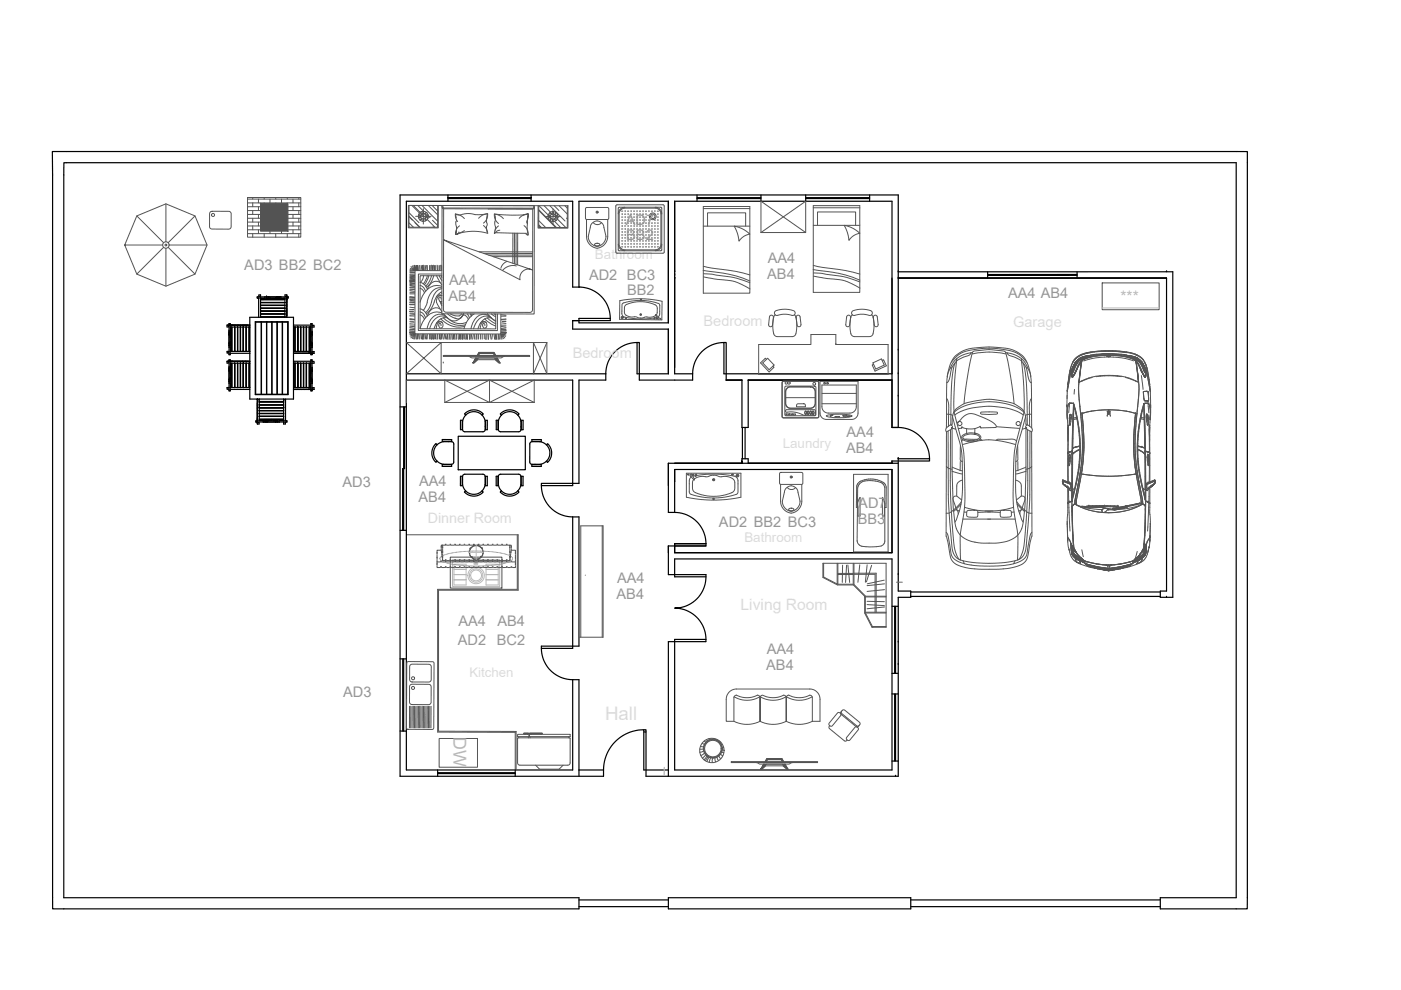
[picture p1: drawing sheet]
<svg xmlns="http://www.w3.org/2000/svg" width="297mm" height="210mm" viewBox="0 0 297 210" stroke-linecap="round" stroke-linejoin="round" font-family="sans-serif">
<defs><g id="words">
<text font-size="3.8" fill="#b9b9b9" x="96.2" y="156.4" transform="rotate(90 96.2 156.4)">DW</text>
<text font-size="3.3" fill="#b9b9b9" x="237.6" y="64.1">***</text>
<g font-size="3.1" fill="#969696">
<text x="132.7" y="47.6">AD7</text>
<text x="132.8" y="50.8">BB2</text>
<text x="51.8" y="57.2">AD3 BB2 BC2</text>
<text x="124.9" y="59.3">AD2 BC3</text>
<text x="162.7" y="59.1">AB4</text>
<text x="162.8" y="55.7">AA4</text>
<text x="95.1" y="63.8">AB4</text>
<text x="95.2" y="60.5">AA4</text>
<text x="133" y="62.5">BB2</text>
<text x="213.7" y="63.2">AA4 AB4</text>
<text x="179.5" y="92.7">AA4</text>
<text x="179.4" y="96.1">AB4</text>
<text x="72.6" y="103.3">AD3</text>
<text x="88.7" y="106.4">AB4</text>
<text x="88.8" y="103">AA4</text>
<text x="182" y="107.7">AD7</text>
<text x="152.4" y="111.7">AD2 BB2 BC3</text>
<text x="181.9" y="111.1">BB3</text>
<text x="130.8" y="123.6">AA4</text>
<text x="130.7" y="127">AB4</text>
<text x="97.1" y="136.8">AD2</text>
<text x="97.2" y="132.8">AA4</text>
<text x="105.3" y="136.8">BC2</text>
<text x="105.4" y="132.7">AB4</text>
<text x="162.5" y="142.1">AB4</text>
<text x="162.6" y="138.7">AA4</text>
<text x="72.7" y="147.7">AD3</text>
</g>
<text font-size="3.1" fill="#dbdbdb" x="121.4" y="75.9">Bedroom</text>
<text font-size="2.8" fill="#dbdbdb" x="126.1" y="54.9">Bathroom</text>
</g></defs>
<!-- layer: Planta -->
<g fill="none" stroke="#000" stroke-width=".25">
<path d="M95 41.9h17.6h-17.6M95 42.1h17.6M95 41.3v1.4M112.6 41.3v1.4M122.8 42.7h18.9v25.7h-18.9v-.4h6.6a6.7 6.7 0 0 0-6.6-7.1zM143 59h.1M143 57.6h.1M143 58.2h.1M143 58.4h.1M143 42.7v36.6h3.9M143 42.7h46.1v47.9h1.3M143 42.7v14.9"/>
<path d="M143 59v18.9M147.8 41.9h13.5M147.8 42.1h13.5M147.8 41.3v1.4M161.3 41.3v1.4M170.8 41.9h13.6M170.8 42.1h13.6M170.8 41.3v1.4M184.4 41.3v1.4M190.4 59h.1M190.4 57.6h.1M190.4 57.6h58.3v69h-2.7v-1.3h1.3v-66.4l-56.9 .1"/>
<path d="M209.4 57.6v1.4M228.4 58.2h-19M228.4 58.4h-19M228.4 57.6v1.4M247.3 57.6h.1M86.2 79.3h42.2M121.4 68v1.8h20.3v9.5h-6.6v-6.7a6.6 6.6 0 0 0-6.7 6.7M122.9 60.9h-1.5v-18.2h-35.2v120.6h35.2v-19.2M128.4 79.3v1.3h-5.6v21.9h-8v.5M129.4 67.5h-6.6v.5h-1.4h1.4M135.1 72.6h.4v8h11.4v-1.3M146.9 79.3a6.6 6.6 0 0 1 6.6-6.7v6.7h35.6"/>
<path d="M153.5 72.6h.5v8h3.3v10h1.3v-10h30.5M190.4 79.3h.1M190.4 74.2h.1M84.8 86.3h1.4M85.6 86.3v26.1M85.8 86.3v13.1h-.4v13M86.2 80.6h35.2v22.4h-6.6a6.6 6.6 0 0 0 6.6 6.6M143 98.2h47.4M157.3 98.2h-15.6v10.4h1.3M157.4 90.6v6.7M158 90.6v6.7M190.4 84h.1"/>
<path d="M190.4 97.3h.1M190.4 97.3v28h2.7v1.3h-2.7v38h-53.4v-9.9h-.5M190.4 90.6a6.6 6.6 0 0 1 6.7 6.7h-6.7M190.4 90.6v-49.3h-105.6v123.3h43.2v-1.3M197.1 97.3v.4h-8v.5h-30.5v-.9h-1.3v.9v-.5M84.8 112.4h1.4M121.4 109.6v27.9h-6.6a6.6 6.6 0 0 0 6.6 6.6M121.4 109.6h1.4v27.4h-8v.5M143 108.6a6.6 6.6 0 0 1 6.7 6.7h-6.7M143 115.3h6.7v.5h-6.7M143 108.6v-9.1h46.1v17.7h-46.1v-1.9M149.7 115.8h-8v6h8a6.6 6.6 0 0 1-6.7 7.1 6.6 6.6 0 0 1 6.7 7.1h-8v28.6"/>
<path d="M84.8 139.7h1.4M85.4 139.7v15.3M85.6 139.7v15.3M149.7 122.3h-6.7v-3.8h46.1v44.8h-46.1v-27.7h6.7M189.1 128.6h1.3M189.7 128.6v14.2M189.9 128.6v14.2M190.4 136.1h.1M190.4 121.8h.1M193.1 126.5h52.9M193.1 125.5h52.9M247.3 126.6h.1"/>
<path d="M84.8 155h1.4M121.4 144.1h1.4v20.5M136.5 155.2h.5M189.1 147.1h1.3M189.1 142.8h1.3M189.7 147.1v14.3M189.9 147.1v14.3M190.4 140.9h.1M92.8 164h16.4M92.8 163.8h16.4M92.8 163.3v1.3M109.2 163.3v1.3"/>
<path d="M122.8 163.3h5.2M128 163.3a8.5 8.5 0 0 1 8.5-8.6v8.6h5.2M189.1 161.4h1.3M189.9 164.6h.1M122.8 190.3v2.4M141.7 190.3v2.4M193.1 190.3v2.4M246 190.3v2.4"/>
</g>
<!-- layer: Moveis -->
<g fill="none" stroke="#535353" stroke-width=".21">
<path d="M26.4 52l2.6-6.2 6.2-2.6 6.1 2.6 2.6 6.2-2.6 6.1-6.1 2.6-6.2-2.6-2.6-6.1h8.1M29 45.8l5.7 5.7M34.7 52.4l-5.7 5.7M35.2 43.2v8.1M35.2 52.6v8.1M35.7 52.4l5.6 5.7M35.9 52h8M41.3 45.8l-5.6 5.7M44.6 44.9l.4-.1h3.6l.3 .2 .1 .3v2.7l-.2 .4-.3 .2h-3.5a.52 .52 0 0 1-.6-.6v-2.7zM52.5 41.9h11.3v8.4h-11.3zM52.5 47.9h2.7M52.5 42.2h11.3"/>
<path d="M52.5 43h11.3M52.5 43.8h2.7M52.5 44.6h2.7M52.5 45.5h2.7M52.5 46.3h2.7M52.5 47.1h2.7M52.5 48.7h2.7M52.5 49.5h11.3M53.6 41.9v.3M53.6 43v.8M53.6 44.6v.9M53.6 46.3v.8"/>
<path d="M53.6 47.9v.8M53.6 49.5v.8M54.8 42.2v.8M54.8 43.8v.8M54.8 45.5v.8M54.8 47.1v.8M54.8 48.7v.8M55.2 43.2h5.8v5.8h-5.8zM56 41.9v.3M56 43v.2M56 49.5v.8M57.2 42.2v.8"/>
<path d="M57.2 49v.5M58.5 41.9v.3M58.5 43v.2M58.5 49.5v.8M59.7 42.2v.8M59.7 49v.5M60.9 41.9v.3M60.9 43v.2M60.9 49.5v.8M61 47.9h2.8M61 43.8h2.8M61 44.6h2.8"/>
<path d="M61 45.5h2.8M61 46.3h2.8M61 47.1h2.8M61 48.7h2.8M62.1 42.2v.8M62.1 43.8v.8M62.1 45.5v.8M62.1 47.1v.8M62.1 48.7v.8M63.3 41.9v.3M63.3 43v.8M63.3 44.6v.9"/>
<path d="M63.3 46.3v.8M63.3 47.9v.8M63.3 49.5v.8M86.7 47.2l.9 1M86.7 43.6v4.6h6.1v-4.6M86.7 45.9l2.3 2.3M86.7 46l.7 .7M86.7 45.1l2.1 2.1M86.8 59.6h1.1l-1 .2h1M86.9 59.9l1 .2M86.9 59.5h1M86.9 59l1 .1"/>
<path d="M86.9 59.2h1M86.9 58.8h1M86.9 58.3l1 .1M86.9 58.1h1M86.9 57.8h1M86.9 58.5h1M86.9 57.4h1M86.9 57.6l1 .1M86.9 57.2l1 .2M87 56.9l.9 .4M87.1 56.5l.6 .7M87.3 43.6l1.6 1.6"/>
<path d="M87.4 56.4l.4 .9M87.6 43.6l1.5 1.4M87.9 59.3l-1 .1M87.9 59.4l-1 .2M87.9 58.6l-1 .1M87.9 56.3v1l-.2-1M87.9 56.2l.1 1.1M88 47.2l.9 1M88.1 45.9h3.3M88.3 56.3l-.2 1 .2-1M88.4 56.3v1v-1M88.6 56.3v1v-1"/>
<path d="M88.6 43.6l1.2 1.2-.2 .5M88.7 46l.5 .1M88.7 46.2h.6M88.8 45.5l.4 .3M88.8 45.4l.4 .3M88.9 56.3l-.1 1M89 56.3v1M89.1 59.9a2.09 2.09 0 0 1 1.5 1.5 1.88 1.88 0 0 1 2.7-1.5M89.2 45l.1 .5M89.3 45.5l.3 .3M89.3 44.9l.1 .5M89.4 56.3l-.1 1"/>
<path d="M89.4 45.4l.8 .8M89.4 46.4l-.4 .2M89.5 43.6l3.3 3.3M89.5 46.4l-.4 .3M89.7 57.3l-.1-1v1M89.7 56.2l.1 1.1M89.8 44.2v3.3M89.8 46.4l-.2 .5M89.8 58.5a1.78 1.78 0 0 1-.7 1.4M89.9 46.4l-.2 .5M89.9 56.3v1M89.9 44.8l-.2 .5"/>
<path d="M90.1 46.3l.1 .5M90.2 46.2l.1 .6M90.3 45.6h.5M90.3 56.3l-.1 1M90.3 45.7h.5M90.3 46l.4 .4M90.3 45.9l.5 .3M90.4 45l-.4 .3M90.5 56.3l.1 1v-1M90.5 45.1l-.4 .3M90.6 46.5l1.6 1.7M90.6 58.5l-.3 .7-.6 1"/>
<path d="M90.7 45.6l.5 .6M90.8 43.6l2 1.9M90.9 58.5l-.5 1.2-.4 .7M91.1 56.3v1M91.3 56.3v1M91.5 58.5l-.6 1.4-.7 .8M91.5 56.2l.1 1.1M91.7 56.3v1M91.7 46.7l1.1 1.1M91.7 43.7l1.1 1M91.8 48.1l.1 .1M91.9 56.2l.1 1.1"/>
<path d="M92 58.5l-.6 1.4-1 1M92.1 56.3v1M92.4 56.3v1M92.6 58.5l1.1 1.9M92.7 56.2v1.1M92.9 56.3v1M92.9 43.6v4.7h-6.3v-4.7h33.8v4.8h-6.3v-4.8M93.1 58.5l.6 1M93.2 56.3v1M93.4 56.2l.1 1.1M93.5 58.5l.2 .3M93.6 56.3v1"/>
<path d="M93.7 58.5h-4.6v11.2h16v-3.1M93.7 58.1h-5v12h16.8v-3.5M93.7 57.4h-5.7v13.4h18.2v-4.2M93.7 43.6v22.9l19.5 .1 .1-23M93.9 43.6h-.2v.4l.4 .3M93.9 43.6h19.3v.5h-19.3zM94 50.8l18.9 6.4a1.86 1.86 0 0 0-2 .2 1.86 1.86 0 0 0-.6 1.9zM94.1 44.3l-.1 21.3 .2 .4 .4 .2h17.7l.5-.1 .1-.4 .1-21.4M94.1 44.3h18.9M96.7 46.2l-.2-.8 .9 .2a5.3 5.3 0 0 1 3.3-.1l2.7-.2a3.7 3.7 0 0 0-.1 2.4l-.1 .3 .1 1.3M96.8 46.6v.1a2.23 2.23 0 0 0 0 1.8l-.2 1.2a1.86 1.86 0 0 1 .8-1.8M98.5 46.4l-1-.8-1-.2 .1 .9 .4 .7"/>
<path d="M98.5 48.9l-1.9 .8 .5-.1 .2-.4M101.5 46.3l.7-.6 1.2-.4a2.16 2.16 0 0 1-.9 2M101.6 53.4h11.3M102.5 47.8l.6 .7 .3 1a10.8 10.8 0 0 0-6.8 .2M102.6 53.7h10.3M103.6 54.1h9.3M104.6 54.4h8.3M105.7 47.9l-.6 .6-.3 1 .4-.2 6.4 .2M106 48.8l-.7 .3-.4 .3M106.7 46.4l-.7-.6-1.2-.4 .2 .8a3.5 3.5 0 0 0 0 2.1v.5M107.5 55.4l-.9 .7-.4 .8M108.7 49.4v6.4"/>
<path d="M109.1 49.4v6.5M109.4 49.5v6.5M109.5 56.4a2.85 2.85 0 0 0-2.9 .9M109.8 49.5l-.1 6.7M110.1 46.3l1-.8 .9-.2a20.7 20.7 0 0 1-7.2 .1 2.26 2.26 0 0 0 .9 2M111.1 47.8a2.18 2.18 0 0 1 .9 2h-.2M111.8 47.4v1l.2 1.4-.5-.3M112 45.3v.7l-.3 1.1 .1 .3zM113.3 44l-.3 .3M114.2 47.7l.6 .5M114.2 47.8l.4 .4M114.2 43.6v4.6h6.1v-4.6"/>
<path d="M114.2 44.5l3.8 3.7M114.2 44.6l3.6 3.6M114.2 46.8l1.5 1.4M114.3 43.6l1.9 2M115.4 43.6l1.3 1.4M115.6 45.9h3.3M116.3 45.7l.3 .2M116.5 45.2l.4 .2M116.6 43.6l3.2 3.3M116.6 45.1l.4 .3M116.7 46l-.4 .3M116.7 46l.4 .5"/>
<path d="M116.7 46.1l-.4 .3M116.7 45.7l-.5 .1M116.8 45.6h-.6M116.8 46.3l-.1 .5M116.9 46.4l-.1 .5M117.1 44.9l.2 .4M117.1 45.4l.7 .7M117.1 46.5l.2 .5M117.2 44.9l.2 .5M117.2 46.5l.2 .5M117.2 44.3v3.3M117.5 46.5l.4 .3"/>
<path d="M117.5 43.6l1 1M117.6 46.4l.4 .3M117.6 46.9l1.3 1.3M117.7 45l-.1 .5M117.8 45l-.1 .5M118.2 46.4l1.8 1.8M118.2 45.4l-.4 .4M118.2 45.5l-.4 .4M118.3 46.2h-.6M118.3 46.1h-.5M118.5 43.6l1.8 1.8M119.8 43.6l.5 .5"/>
<path d="M120.1 46.2l.2 .2M124.2 44.1l4.7-.1 .2 .3-.1 2.1-.2 .1h-4.5l-.2-.2zM124.4 46.5v3.6a2.25 2.25 0 0 0 2 2.5 2.25 2.25 0 0 0 2.4-2.2v-3.9M125.5 47.4a1.44 1.44 0 0 1 1.5-.5 1.44 1.44 0 0 1 1 1.3l.5 1.9a1.88 1.88 0 0 1-1.7 2.1 1.88 1.88 0 0 1-2.1-1.8l.5-2.5zM125.8 47.2a1.12 1.12 0 0 0 1.7 0M126.1 51.8a.62 .62 0 0 1 1 .1 .62 .62 0 0 1-1-.1zM130.6 43.5h10.2v10.1h-10.2zM131.1 51.8a1.4 1.4 0 0 0 1.4 1.4M131.1 44h9.2v9.1h-9.2zM131.6 44.6l.5-.4 .4-.1h6.4a1.22 1.22 0 0 1 1.2 1.2v6.5a1.22 1.22 0 0 1-1.2 1.2h-6.4a1.22 1.22 0 0 1-1.2-1.2v-6.5zM131.8 44.8h.2M131.8 46h.2"/>
<path d="M131.8 47.3h.2M131.8 48.6h.2M131.8 49.8h.2M131.8 51.1h.2M131.8 52.3h.2M131.9 45.3v.2M131.9 46.5v.3M131.9 47.8v.3M131.9 49.1v.2M131.9 50.3v.3M131.9 51.6v.2M132.4 51.7h.3"/>
<path d="M132.4 50.4h.3M132.4 49.2h.3M132.4 47.9h.3M132.4 46.7h.3M132.4 45.4h.3M132.5 43.9a1.41 1.41 0 0 0-1.4 1.4M132.5 44.6v.3M132.5 45.9v.3M132.5 47.2v.2M132.5 48.4v.3M132.5 49.7v.2M132.5 51v.2"/>
<path d="M132.5 52.2v.3M133 44.8h.3M133 46h.3M133 47.3h.3M133 48.6h.3M133 49.8h.3M133 51.1h.3M133 52.3h.3M133.2 45.3v.2M133.2 46.5v.3M133.2 47.8v.3M133.2 49.1v.2"/>
<path d="M133.2 50.3v.3M133.2 51.6v.2M133.7 51.7h.2M133.7 50.4h.2M133.7 49.2h.2M133.7 47.9h.2M133.7 46.7h.2M133.7 45.4h.2M133.8 44.6v.3M133.8 45.9v.3M133.8 47.2v.2M133.8 48.4v.3"/>
<path d="M133.8 49.7v.2M133.8 51v.2M133.8 52.2v.3M134.3 44.8h.3M134.3 46h.3M134.3 47.3h.3M134.3 48.6h.3M134.3 49.8h.3M134.3 51.1h.3M134.3 52.3h.3M134.4 45.3v.2M134.4 46.5v.3"/>
<path d="M134.4 47.8v.3M134.4 49.1v.2M134.4 50.3v.3M134.4 51.6v.2M134.9 51.7h.3M134.9 50.4h.3M134.9 49.2h.3M134.9 47.9h.3M134.9 46.7h.3M134.9 45.4h.3M135.1 44.6v.3M135.1 45.9v.3"/>
<path d="M135.1 47.2v.2M135.1 48.4v.3M135.1 49.7v.2M135.1 51v.2M135.1 52.2v.3M135.6 44.8h.2M135.6 46h.2M135.6 47.3h.2M135.6 48.6h.2M135.6 49.8h.2M135.6 51.1h.2M135.6 52.3h.2"/>
<path d="M135.7 45.3v.2M135.7 46.5v.3M135.7 47.8v.3M135.7 49.1v.2M135.7 50.3v.3M135.7 51.6v.2M136.2 51.7h.3M136.2 50.4h.3M136.2 49.2h.3M136.2 47.9h.3M136.2 46.7h.3M136.2 45.4h.3"/>
<path d="M136.3 44.6v.3M136.3 45.9v.3M136.3 47.2v.2M136.3 48.4v.3M136.3 49.7v.2M136.3 51v.2M136.3 52.2v.3M136.8 44.8h.3M136.8 46h.3M136.8 47.3h.3M136.8 48.6h.3M136.8 49.8h.3"/>
<path d="M136.8 51.1h.3M136.8 52.3h.3M137 45.3v.2M137 46.5v.3M137 47.8v.3M137 49.1v.2M137 50.3v.3M137 51.6v.2M137.5 51.7h.2M137.5 50.4h.2M137.5 49.2h.2M137.5 47.9h.2"/>
<path d="M137.5 46.7h.2M137.6 44.6v.3M137.6 47.2v.2M137.6 48.4v.3M137.6 49.7v.2M137.6 51v.2M137.6 52.2v.3M138.1 44.8h.3M138.1 47.3h.3M138.1 48.6h.3M138.1 49.8h.3M138.1 51.1h.3"/>
<path d="M138.1 52.3h.3M138.2 47.8v.3M138.2 49.1v.2M138.2 50.3v.3M138.2 51.6v.2M138.7 51.7h.3M138.7 50.4h.3M138.7 49.2h.3M138.7 47.9h.3M138.7 46.7h.3M138.9 44.6v.3M138.9 47.2v.2"/>
<path d="M138.9 48.4v.3M138.9 49.7v.2M138.9 51v.2M138.9 52.2v.3M138.9 43.9a1.4 1.4 0 0 1 1.4 1.4M139.4 44.8h.2M139.4 46h.2M139.4 47.3h.2M139.4 48.6h.2M139.4 49.8h.2M139.4 51.1h.2M139.4 52.3h.2"/>
<path d="M139.5 45.3v.2M139.5 46.5v.3M139.5 47.8v.3M139.5 49.1v.2M139.5 50.3v.3M139.5 51.6v.2M140.3 51.8a1.4 1.4 0 0 1-1.4 1.4M149.1 57.3a33.8 33.8 0 0 1 9.9 2.3M149.1 43.8h9.9v18.4h-9.9zM149.1 56.4l1.9 .5 5 .6 3 .8M149.1 47.9h9.9M149.1 44.2h9.9"/>
<path d="M149.1 58.7l3 .5a11.3 11.3 0 0 1 6.9 2.1M149.1 58l2.7 .3a20.9 20.9 0 0 1 7.2 1.6M150 47.9v-2.8h8.1v2.8M155.7 47.9l1.5 .5 1.8 1.2a3.4 3.4 0 0 0-2.3 1.5l-.3-1.6zM161.3 49.3l9.5-6.6v6.6zM161.3 49.3v-6.6l9.5 6.6M172.4 57.2a34.4 34.4 0 0 1 9.9 2.2M172.4 43.6h9.9v18.4h-9.9zM172.4 56.3l1.9 .4 5.1 .7 2.9 .7M172.4 47.8h9.9M172.4 44.1h9.9M172.5 58.5l2.9 .6a11.4 11.4 0 0 1 6.9 2"/>
<path d="M172.5 57.9l2.6 .3a20.9 20.9 0 0 1 7.2 1.6M173.3 47.8v-2.9h8.1v2.9M179 47.8l1.5 .5 1.8 1.2a3.4 3.4 0 0 0-2.3 1.5l-.3-1.7zM233.7 60h12.1v5.7h-12.1zM86.8 63l1.1 .1M86.8 63.4h1.1M86.9 70.4h1l-1.1 .1M86.9 69.8h1M86.9 69.5l1 .1M86.9 68.1h.8M86.9 68.9h1M86.9 67.6l1 .1"/>
<path d="M86.9 67.8h1M86.9 66.4h1M86.9 67h1M86.9 65.1l1 .2M86.9 66.1h.7M86.9 64.6h1M86.9 63.7l1 .1M86.9 64h1M86.9 62.3h1M86.9 62.1h1M86.9 61.7l1 .1M86.9 61.3h1"/>
<path d="M86.9 60.5l1 .1M86.9 60.2h1M86.9 62.9l1 .1M86.9 71.3l1-.4-.2 1M87.7 66h-.9M87.7 70.9l-.6 .7M87.8 68.4l-.9 .1M87.8 65.6l-1 .1M87.8 70.9l-.4 .9M87.8 70.7l-.9 .1M87.9 70.8l-1 .2M87.9 70.5l-1 .1"/>
<path d="M87.9 70.3l-1.1 .1M87.9 69.2l-1 .1M87.9 70h-1.1M87.9 60.8l-1 .1h1M87.9 66.7l-1 .1M87.9 64.5l-1.1 .1M87.9 64.1l-1.1 .1M87.9 63.4l-1 .1M87.9 61.4l-1 .1M87.9 60.2l-1 .1M88 70.9l-.1 1M88.1 70.9l.1 1"/>
<path d="M88.4 70.9v1M88.5 70.9v1M88.7 70.9l.2 1M89 70.9v1M89.1 66.8a1.35 1.35 0 0 1 .9 .9M89.1 66.1a1.51 1.51 0 0 1 1.1 1.3M89.1 65.5a2.09 2.09 0 0 1 1.5 1.5 1.88 1.88 0 0 1 2.7-1.5M89.1 61.1a1.35 1.35 0 0 1 .9 1M89.1 60.5a1.51 1.51 0 0 1 1.1 1.3M89.3 70.9l.1 1M89.5 70.9v1M89.7 70.9l-.1 1"/>
<path d="M89.8 70.9l-.1 1M89.9 70.9v1M90.1 70.9l.2 1M90.5 70.9l-.1 1M90.6 70.9v1M91 70.9v1M91.3 70.9v1M91.6 70.9l-.1 1M91.7 70.9v1M92 70.9l-.1 1M92.1 70.9v1M92.3 70.9v1"/>
<path d="M92.7 70.9l-.1 1M92.8 70.9v1M93.2 70.9v1M93.3 63.9l.4 .9M93.5 67.6a5.1 5.1 0 0 0 5 1.6M93.5 62l.2 .2M93.5 64l.2 .4M93.5 70.9l-.1 1M93.5 69l-.1-.3-.3-.1a.5 .5 0 0 0 0 .7 .5 .5 0 0 0 .7 .1 .67 .67 0 0 0-.1-1.1 .67 .67 0 0 0-1 .5l-.2 .9M93.5 63.4l-.2-.4a.5 .5 0 0 0-.2 .6 .5 .5 0 0 0 .6 .3M93.6 70.9v1M93.7 66.4a3.4 3.4 0 0 0-4.4 2.4l-.2 .9"/>
<path d="M93.7 62.7a1.08 1.08 0 0 0-1.1 .6 1.08 1.08 0 0 0 .1 1.2l1 1.5M93.7 60.7a3.4 3.4 0 0 0-4.3 2.5l-.3 .9M93.7 61.9l-.7 .5-.6 .7a6.2 6.2 0 0 1-2 3.4M93.7 62.7a.75 .75 0 0 0-1.2 .3M93.7 61.2a2.62 2.62 0 0 0-2 2.2l-.6 1.7-.9 1.2M93.7 61a2.72 2.72 0 0 0-2.9 2.2l-.5 1.7-.6 .9M93.7 68.3a.75 .75 0 0 0-1.2 .3M93.8 70.9l.2 1M94 77h.1M94 75.4h18.3v.2h-18.3zM94 67.4a5 5 0 0 0 4.6 1.5M94 66.5l.8 .8"/>
<path d="M94.3 70.9l-.2 1M94.4 70.9l.1 1M94.6 67.1a2.25 2.25 0 0 0-3.5 1l-.5 1.6M94.7 67.2a2.45 2.45 0 0 0-3.3 1.8l-.3 .7M94.8 67.3a3.6 3.6 0 0 0 4.1 1M94.8 70.9l-.1 1M94.9 67.4a2.45 2.45 0 0 0-2.9 2.3M94.9 66.5l1.1 .8 .8 .2M94.9 70.9l-.1 1M95.3 70.9l-.1 1M95.4 70.9v1M95.4 66.5a1.73 1.73 0 0 0 2.5 0"/>
<path d="M95.7 70.9l-.1 1.1M96 70.9v1.1M96.1 70.9v1M96.4 70.9l-.1 1.1M96.7 70.9v1.1M96.8 70.9v1M97.3 70.9l-.1 1.1M97.4 70.9v1M97.6 70.9v1.1M97.8 70.9v1M98.1 70.9l-.1 1.1M98.2 70.9l-.2 1"/>
<path d="M98.2 70.9v1M98.2 66.8a1.26 1.26 0 0 1 1.1 .9M98.2 66.5a1.99 1.99 0 0 1-1.5 1.5 1.99 1.99 0 0 1-1.9-.7M98.3 66.5l-.3 .6-.5 .4M98.3 66.5a1.26 1.26 0 0 1-1.8 .9M98.4 70.9v1M98.8 70.9l-.1 1.1M98.9 70.9v1M99.1 66.5l.4 .9M99.2 70.9l-.1 1.1M99.3 75.6l.8 .3h6.1l.8-.3M99.6 70.9l-.1 1.1"/>
<path d="M99.7 70.9v1M99.7 66.5l.2 .5 .2-.5M99.9 70.9l.2 1M100.3 70.9l-.1 1M100.5 66.5l-.7 .7-.7 .8-.7 1.7M100.6 70.9v1M100.9 75.9l-.6 1.1 1.2-1.1h3.3l1.2 1.1h-.2l-.8-.7h-3.7l-.8 .7h-.2l.6-1.1M101 70.9l-.1 1.1M101.1 75.9l-.4 .6M101.1 70.9v1M101.1 75.9l-.3 .5M101.2 75.4l.3-.7h3.3l.3 .7"/>
<path d="M101.2 75.4l.4-.6h3.1l.4 .6M101.3 75.9l-.9 .9M101.4 75.4l.2-.5h3l.3 .5M101.4 75.4l.3-.4h2.9l.2 .4M101.5 70.9v1M101.5 74.7l.1 .1M101.6 74.9l.1 .1M101.9 70.9v1M102.2 70.9v1M102.3 69l.3-.4 .2 .5M102.7 70.9v.9M102.8 67.6l1.1 .9 1.2 .6"/>
<path d="M103 68.4a1.03 1.03 0 0 0-1.2 1.3M103 68.4a.75 .75 0 0 0-1.2 .2M103 68.4a.72 .72 0 0 1-.3 1.2l-.4-.6M103 70.9v1.1M103.3 70.9l-.1 1.1M103.3 67.4l1.8 1.2M103.4 66.6h.1M103.4 66.6l.7 .7M103.6 70.9v1.1M103.9 67.1a2.25 2.25 0 0 0-3.5 1l-.5 1.6M104 67.2a2.45 2.45 0 0 0-3.3 1.8l-.3 .7M104 70.9l.1 1"/>
<path d="M104.1 67.3l1 .8M104.1 67.3l1 .7M104.2 66.5l.9 .7M104.2 67.4a2.45 2.45 0 0 0-2.9 2.3M104.4 70.9l-.1 1M104.6 74.9v.1M104.7 66.5l.4 .2M104.8 70.9l.1 1M104.8 74.7l-.1 .1M104.9 75.9l1 .9M105.1 70.9l-.1 1.1M105.1 75.9l.3 .5"/>
<path d="M105.2 75.9l.4 .6M105.3 70.9l-.1 1.1M105.4 75.9l.6 1.1-.6-1.1M105.7 70.9l-.1 1.1M105.8 70.9v1M106.1 70.9l-.2 1M106.2 70.9v1M106.3 70.9l.1 1M106.3 70.9l.9 .4M106.3 69.9h1M106.3 67h1M106.3 66.7l1 .2"/>
<path d="M106.3 70.4h1M106.3 70.6l1 .1M106.3 70.5h1M106.3 70l1 .1M106.3 67.8h1M106.3 69.2l1 .1M106.3 68.9h1M106.3 70.9l.4 .9M106.4 68.5l.9 .1M106.5 71l.5 .7M106.5 68.2h.8M107.3 70.5h-1h1"/>
<path d="M107.3 70.7l-1 .1 1 .2M107.3 69.5l-1 .1M107.3 67.6l-1 .1M113.1 72.6v6.7l2.8-6.7v6.7zM115.9 72.6h-29.7l7.3 6.7v-6.7l-7.3 6.7M131.4 63.8a21.3 21.3 0 0 1 9 .1l-.1 3.9-8.9-.1zM138.7 67.3h.2l-.2 .4zM139 66.8h.1M139.1 66.7l.6 .7a.18 .18 0 0 1-.1 .2 .18 .18 0 0 1-.2 0l-.4-.8M139.1 66.8a1.7 1.7 0 0 0 .3-1.5l-.1-.3a4.8 4.8 0 0 0-3.7-1 4.5 4.5 0 0 0-3.1 .9l-.1 1.3a1.74 1.74 0 0 0 2.3 1 2.63 2.63 0 0 0 2.3 0 2.55 2.55 0 0 0 2-.3M139.3 67.3l-.4 .1M139.5 67.2l.4-.6-.1-2.1a10.9 10.9 0 0 0-7.8-.1l-.2 2.1 .2 .5a9.3 9.3 0 0 0 4.9 .6l1.8-.2"/>
<path d="M139.7 67.4h-.3v.1M160.9 73h11v-2.1h5.3v2.1h11.1v6.4h-27.4zM161.7 76.9l1.1-.9 1.3 1.4-1 1zM162.5 76.2l-.2-.3-1.1 1 1.9 2 1-1-.2-.3M163.2 67a.43 .43 0 0 1 .5-.1 .43 .43 0 0 1 .3 .4l-.2 1.6a.42 .42 0 0 1-.5 .4 .42 .42 0 0 1-.3-.5zM164 67.2a5.8 5.8 0 0 0 .3 4l.5 .2h3.2l.5-.2a5.2 5.2 0 0 0 .2-4M164.3 66a4.6 4.6 0 0 1 4.2 .1 .53 .53 0 0 1 0 .6 .53 .53 0 0 1-.6 .2 5.4 5.4 0 0 0-3.3 0 .53 .53 0 0 1-.3-.9zM164.4 66.8l-.4 .4M168.4 66.8l.3 .4M168.9 66.9l.4-.1 .3 .3 .2 1.7a.43 .43 0 0 1-.3 .5 .43 .43 0 0 1-.5-.4l-.2-1.6zM177.2 73h.1M179.6 67a.43 .43 0 0 1 .5-.1 .43 .43 0 0 1 .2 .4l-.1 1.6a.42 .42 0 0 1-.5 .4 .42 .42 0 0 1-.4-.5z"/>
<path d="M180.4 67.2a5.8 5.8 0 0 0 .3 4l.5 .2h3.1l.5-.2a5.2 5.2 0 0 0 .3-4M180.7 66a4.6 4.6 0 0 1 4.2 .1 .53 .53 0 0 1-.1 .6 .53 .53 0 0 1-.5 .2 5.4 5.4 0 0 0-3.3 0 .53 .53 0 0 1-.3-.9zM180.7 66.8l-.3 .4M184.8 66.8l.3 .4M185.1 76.9l1.8-.8 .6 1.3-1.8 .8zM185.3 66.9l.4-.1 .3 .3 .2 1.7a.42 .42 0 0 1-.4 .5 .42 .42 0 0 1-.4-.4l-.2-1.6zM187 76.4l.3-.1 .6 1.3-2.4 1.1-.6-1.3 .3-.2M200.8 79.9a6.1 6.1 0 0 1 2.8-5.2 11.1 11.1 0 0 1 5.7-1.1h1.2a10.4 10.4 0 0 1 5.3 1.1 4.7 4.7 0 0 1 2.5 3.7l.4 2.9v9.4M200.8 79.9l-.1 10.8M200.8 79.9a5.8 5.8 0 0 1 3.2-4.6l2.2-.5-1.1 5.3-.7 5.5M201.7 76.8a6 6 0 0 1 4.7-2.7 17 17 0 0 1 9.3 .8l.9 .7 1.1 1.2M201.8 77.9l-.1 .5a4.5 4.5 0 0 1-.8 2.6l-.2 .1"/>
<path d="M202.5 77a24.7 24.7 0 0 0-.9 8.1v5l.3-.2a3.5 3.5 0 0 1 1-3.4 6.8 6.8 0 0 1 4.1-1.5 14.5 14.5 0 0 1 8.6 1 2.84 2.84 0 0 1 1.6 1.4l.3 1.2v1.3l.3 .2a61 61 0 0 0-.6-12.4l-.3-.7M202.8 76l-.5 6v5.4M205.8 74.8v.2a1.1 1.1 0 0 1-1.1 .6 4 4 0 0 0-2.9 2.4h-.3M206.1 75a18.8 18.8 0 0 1 7.1 0h.1M206.2 74.8l.1-.2a13.6 13.6 0 0 1 6.8 0l.1 .2M213.2 74.8l.9 4 .9 6.8M213.2 74.8a5.5 5.5 0 0 1 5.1 4.1l.2 1M213.6 74.8v.2a1.05 1.05 0 0 0 1.1 .6 4 4 0 0 1 2.9 2.4h.3M216.6 76l.5 6v5.4M217.6 77.9l.1 .5a4.5 4.5 0 0 0 .8 2.6l.2 .1M227 78.1l-.6 3.4M227.1 78.8l-.8 4"/>
<path d="M227.1 78.8l-.8 4.1M227.2 79.4v.3M227.2 79.7l.1 .3M227.2 79.6l.1 .4M227.2 79.4v.2M227.2 79.6v.1M227.2 79.7h.1M227.2 79.1v.5M227.2 79.7l.1 .1M227.3 79.1h.1M227.3 79.1l-.1 .3M227.3 78.2h.1"/>
<path d="M227.3 79.8h.1M227.3 79.8v.1M227.3 78.7l-.1 .4M227.3 78.6h.1M227.3 80h.1M227.3 78.1v.1M227.3 79.9h.1M227.4 80h.1M227.4 79.9h.1M227.4 78l-.3 .8M227.4 78.2l-.1 .5M227.4 78.2l-.2 .9"/>
<path d="M227.4 79.9v.1M227.5 77.9l-.1 .1M227.5 77.9l-.4 .9M227.5 77.9l-.1 .3M227.5 79.9l-.1 .1M227.5 78.6l.1-.1-.1 .5M227.5 78.6v.4M227.5 77.9h.1M227.5 76.8l-.5 1.2-.6 3.5M227.5 77.8h.1M227.5 79.8h.1M227.5 77.8l-.1 .2"/>
<path d="M227.5 79.8v.1M227.5 79.8l.1-.1-.1 .1M227.6 78.5v.2M227.6 78.1l-.1 .5M227.6 79.7l-.2 .2M227.6 78.3h-.1M227.6 78.3v.2M227.6 77.6l-.1 .3M227.6 77.6l-.1 .2M227.6 78.7l-.1 .3M227.6 78.3l.1 .2M227.6 79.7l-.1 .1"/>
<path d="M227.6 77.9v.2M227.6 78.2v-.1v.2M227.6 78.1h.1M227.7 77.6a3.5 3.5 0 0 0-.3 2.3M227.7 78.1l-.1 .2M227.7 78.1l.1 .1M227.7 77.8l-.1 .3zM227.7 78.5l-.1 .2M227.7 77.8l-.1 .1M227.7 78v.1M227.7 78.1h.1M227.7 78l-.1 .5"/>
<path d="M227.7 79.5l-.3 .4M227.7 77.6l-.1 .3M227.7 77.6h.1M227.7 79.5l-.1 .2M227.7 76.3a13.7 13.7 0 0 0-1.3 5.3v-.1M227.7 77.9v.1M227.7 77.9h.1M227.8 77.8l-.1 .2M227.8 77.8h-.1M227.8 77.7v-.1l-.1 .2M227.8 77.9l-.1 .2M227.8 77.9l.1 .1"/>
<path d="M227.8 77.6v.2M227.8 77.6h.1M227.9 79.2l-.1 .2M227.9 77.7l-.1 .1M227.9 77.5l-.1 .1M227.9 77.7l-.1 .2M227.9 77.7l.1 .1M227.9 79.2l-.2 .3M227.9 79.3l-.3 .4M227.9 77l-.3 .6M227.9 78l-.2 .5M227.9 77.3l-.1 .3"/>
<path d="M227.9 77.3v.1M227.9 77.1h.1M227.9 77.1v.3M227.9 77.1l-.2 .5M228 77.5l-.1 .2M228 77.5l-.1 .1M228 77.5l.1 .1M228 77.2l-.1 .2M228 77.1l-.1 .2M228 77.1h.1M228.1 76.9h.1M228.1 76.9l-.1 .2"/>
<path d="M228.1 76.9l-.2 .2M228.1 77.6l-.2 .4M228.1 77.3h.1M228.1 77.3l-.1 .2M228.1 77.3l.1 .1M228.1 77l-.1 .1M228.2 78.7l-.3 .6M228.2 76.9h-.1M228.2 76.7l-.1 .2M228.3 77l-.1 .1M228.3 77l-.2 .3M228.3 77l.1 .1"/>
<path d="M228.3 76.8l-.2 .1M228.3 76.7h.1M228.3 76.7l-.3 .4M228.4 77.1l-.3 .5M228.4 76.5l-.7 1.1M228.4 77.1l-.7 1.4M228.4 78.2l-.5 1.1M228.4 76.8l-.1 .2M228.4 76.8v.1M228.4 76.8l.1 .1M228.4 78.1l-.2 .6M228.4 76.5l-.1 .2"/>
<path d="M228.4 76.5h.1M228.5 76.6l-.2 .1M228.5 76.5h.1M228.5 76.5l-.2 .2M228.6 76.6v.1M228.6 76.2l-.7 .8M228.6 76.6l-.2 .2M228.6 76.6l.1 .1M228.6 76.3l-.2 .2M228.6 76.3h.1M228.7 76.4l-.2 .1M228.7 76.3h.1"/>
<path d="M228.7 76.7l-.3 .4M228.8 76.4l-.1 .1M228.8 76.4l-.2 .2M228.8 76.4l.1 .1M228.8 76.2l-.2 .1M228.8 76.2h.1M228.9 76.2l-.2 .1M228.9 76.5l-.2 .2M228.9 76.2h.1M228.9 77.1l-.9 1.9 .1-.3M228.9 77.1l-.8 1.6M228.9 77.1l-1 2.1"/>
<path d="M228.9 77.1l-.3 .5M229 75.4l-.8 .5-.7 .9M229 76l-.4 .2M229 75.4l-.7 .5-.8 .9M229 76l-1.1 1M229 76.3l-.2 .1M229 76.3h-.1M229 76.3h.1M229.1 76l-.3 .2M229.1 76.3l-.2 .2M229.1 76h.1M229.1 76l-.2 .2"/>
<path d="M229.1 78.1h.1M229.1 76l-.6 .5M229.1 76.1h.1M229.1 76.1l-.7 .7-.7 1.1M229.1 76.1l-.1 .2M229.1 76.8h.1M229.1 76.1v.1M229.2 77.6a37.4 37.4 0 0 0 .1 11.8l.2 5.4-.3 4.3M229.2 76.9l-.1 .2M229.2 77.5l-.4 3.5M229.2 77.2l-.2 1.9M229.2 77.2v.3"/>
<path d="M229.2 76.2l-.1 .1M229.3 76.6l-.4 .5M229.3 75.9l-.2 .1M229.3 75.9h.1M229.3 76.5l-.1 .1M229.3 76.7l-.1 .5M229.3 76.9l-.5 4.1M229.3 76.9l-.1 .6M229.4 76.7l-.1 .2M229.4 75.8l-.4 .2M229.4 75.8l.9-.3a4.2 4.2 0 0 0-2.8 3l.4-1.4 .5-.6M229.4 75.8l-1 .7"/>
<path d="M229.4 76h-.1M229.4 76l-.2 .2M229.4 75.1l-.8 .5-.9 .7M229.4 76h.1M229.4 75.1l-.8 .4-.9 .8M229.4 76.4l-.1 .3M229.5 76.4l-.2 .5M229.5 76l-.3 .2M229.5 76.3l-.6 .8M229.5 76.3l-.2 .4M229.5 76.3h.1M229.5 76.4h.1"/>
<path d="M229.5 76.3l-.1 .1M229.5 75.8l-.2 .1M229.5 75.8h.1M229.5 76.3l-.2 .3M229.5 75.9h.1M229.5 75.9l-.4 .2M229.6 76.2h.1M229.6 76.2l-.1 .1M229.7 75.9l-.3 .1M229.7 75.9l-.2 .1M229.7 75.8h-.2M229.7 75.7v.1"/>
<path d="M229.7 75.8h.1M229.7 76.1l-.2 .2M229.8 76.5a17.2 17.2 0 0 1 10.6 0M229.8 75.8l-.3 .1M229.8 75.8h.1M229.8 75.7l-.3 .1M229.8 75.7h-.1M229.9 75.6l-.9 .4M229.9 75.8l-.2 .1M229.9 75.6l-.5 .2M229.9 75.6a3.2 3.2 0 0 0-2.2 2M229.9 75.1l-.9 .3"/>
<path d="M229.9 74.9l-.5 .2M230 75.7h-.3M230 75.9h.1M230 75.9l-.3 .2M230 75.7l-.2 .1M230 75.7h.1M230 76l-.4 .3M230.1 75.6l-.3 .1M230.1 75.6l-.1 .1M230.1 75.6l-.2 .1M230.1 75.6h.2M230.3 75.6l-.3 .1"/>
<path d="M230.3 75.6h-.2M230.5 75.4l-.6 .2M230.6 75.5l-.7 .3M230.6 75.5l-.5 .1M230.6 75.5l-.3 .1M230.7 75.5l-.8 .1M230.9 75.5l-1.2 .6M230.9 75.5l-.9 .4M231.1 75.4a4.2 4.2 0 0 0-3.1 3.3l-.6 1.1a2.61 2.61 0 0 1 .3-2.2M231.1 75.4l-1.2 .2M231.1 75.4h.1M231.1 75.7l-1.1 .3-.5 .4a15.4 15.4 0 0 1 9.6-.6l1.6 .6-.1-.1"/>
<path d="M231.1 75.7l.4-.3a18.7 18.7 0 0 1 6.3-.1l1.3 .4M231.1 75.7a20 20 0 0 1 8 0M231.1 75.7h.1M231.3 75.3l-.4 .2M231.3 75.3h.1M231.3 75.3l-.8 .1M231.3 74.6l-1.4 .3M231.3 74.7l-1.4 .2M231.3 74.8l-1.4 .3M231.4 75.3a23.2 23.2 0 0 1 7.9 .2l-.4-.2M231.4 75.3l-.5 .2M231.4 75.3h-.1"/>
<path d="M232.4 79.9l2.7-.2 2.7 .2M234.3 74.4l-3 .2M234.3 74.4l-3 .3M234.7 75.5l.2 .1M234.8 75.5h.1M234.8 75.5l.1 .1M234.8 75.4v.1M234.8 75.4h.1M234.8 75.5h.2M234.8 75.4l-.1 .1M234.8 75.4l.3 .1M234.9 75.4l.2 .1"/>
<path d="M234.9 75.4h.4M234.9 75.4h-.1M235 75.4h-.2M235 75.5h.1M235.1 75.6l-.1-.1 .1 .1M235.1 74.3l3.8 .3M235.1 75l2.6 .1 1.1 .2M235.1 75.3a10.9 10.9 0 0 1 5.6 1.1l.1 .2M235.1 75l-2.7 .1-1 .2M235.1 75.3a10.8 10.8 0 0 0-5.6 1.1M235.1 75.5h.1M235.1 75.4h.1"/>
<path d="M235.1 74.4l3.8 .3M235.1 74.3l-.8 .1M235.1 75h.1M235.1 75.5v.1M235.1 75h-1.5M235.1 75.4h.2M235.3 75.4h.1M235.3 75.6h-.4M235.3 75.4l-.2 .1M235.4 75.6h-.5M235.4 75.4h.1M235.4 75.4l-.3 .1h.3"/>
<path d="M235.4 75.4v.1M235.4 75.6h-.1M235.4 75.5h.1M235.4 75.5v.1M235.5 75.5h.1M235.5 75.5h-.1M235.8 74.5a12.6 12.6 0 0 1 5.8 1.2l1.1 1.1M235.8 74.5l3.1 .3M235.8 74.5a22.2 22.2 0 0 0-5.9 .5M238.4 75.2l.3 .1M238.8 75.3h.1M238.8 75.3l1.5 .3"/>
<path d="M238.9 74.6l1.3 .3M238.9 75.3h.1M238.9 74.7l1.3 .2M238.9 75.3l1.3 .6M238.9 75.3l1.4 .3M239 75.4h.1M239.1 75.7l1.5 .6M239.1 75.7h.1M239.1 75.4a4.2 4.2 0 0 1 3 3.3l.6 1.1a2.61 2.61 0 0 0-.2-2.2M239.1 75.4l1.2 .2M239.4 75.5h.3M239.5 75.5l.8 .3"/>
<path d="M239.5 75.5l.6 .1M239.5 75.5l.4 .1M239.6 75.5l.7 .1M239.7 75.7l.7 .4M239.9 75.6l.3 .1M239.9 75.6h.1M240 75.6l.2 .1M240 75.6h-.1M240 75.6l.3 .1M240.1 75.6a4.1 4.1 0 0 1 2.6 2.9l-.5-1.4M240.1 75.6l-.2-.1 .9 .3 .9 .7M240.1 75.6l.3 .1"/>
<path d="M240.1 75.6l.1 .1M240.2 76l.4 .3M240.2 75.7l.2 .1M240.2 75.7h-.1M240.2 75.9h.1M240.2 75.7h.2M240.2 75.9l.2 .2M240.2 74.9l.6 .2M240.3 75.6l.5 .2M240.3 75.6l.9 .4M240.3 75.6l1.3 .6M240.3 75.8l.2 .1"/>
<path d="M240.4 75.7l.2 .1M240.4 75.7h.1M240.4 75.8l.3 .1M240.4 75.8h-.1M240.4 76.1l.3 .2M240.4 76.1l.2 .1M240.4 75.8h.1M240.4 75.8h.2M240.4 76.1l.5 .5M240.4 75.8h.3M240.4 75.7v.1M240.5 75.9l.3 .1"/>
<path d="M240.5 75.9l.2 .1M240.6 76.3h.1M240.6 76.2l.1 .1M240.6 76.2h.1M240.6 76.2v.1M240.6 75.8l.3 .1M240.6 75.8h.1M240.7 75.9h.1M240.7 75.9l.3 .2M240.7 76.3h.1M240.7 75.8l.2 .1M240.7 76.3l.1 .3"/>
<path d="M240.7 75.8h-.1M240.7 76.3l.2 .4M240.7 76.3l.6 .8M240.7 76.3l.2 .3M240.7 76l.2 .2M240.8 75.1l1.1 .7 .5 .5M240.8 75.1l.8 .5 .8 .7M240.8 75.2l.4 .2M240.8 76h.1M240.8 76.6l.1 .3M240.8 76l.1 .2M240.8 76h-.1"/>
<path d="M240.8 75.8l.7 .5M240.8 75.8l.4 .2M240.8 76.7l.1 .2M240.8 76.6l.1 .1M240.9 76.7v.3M240.9 75.9l.2 .1M240.9 76.7l.1 .5M240.9 76.9l.1 .6M240.9 76.9v.1M240.9 75.9h.1M240.9 76.5v.1M240.9 77l.5 4"/>
<path d="M240.9 76.2l.2 .1M240.9 76.6l.4 .5M240.9 77l.1 .2M241 77.2l.2 1.9M241 77.2a29 29 0 0 1 .1 10.5M241 76.1h.1M241 76.1l1 .9 .4 .9M241 76.1l.2 .2M241 76.8h.1M241 76.1v.1M241 78.1h.1M241.1 76l.6 .5"/>
<path d="M241.1 76l.2 .2M241.1 76h.1M241.1 76.3l.2 .2M241.2 79.1l.2 1.9M241.2 76.3l.2 .1M241.2 76.3h.1M241.2 76.3h-.1M241.2 79.1l.2 2-.2-2M241.2 76h.1M241.2 76l.9 .7M241.2 76l.4 .2M241.3 77.1l.2 .5"/>
<path d="M241.3 77.1l.9 1.9M241.3 76.5l.2 .2M241.3 76.2h.1M241.3 76.2l.2 .1M241.3 76.2l.3 .1M241.4 76.4v.1M241.4 76.4l.2 .2M241.4 76.4l-.1 .1M241.5 76.7l.3 .4M241.5 76.4l.2 .1M241.5 76.3h.1M241.5 77.6l.3 .6"/>
<path d="M241.5 76.3l.3 .2M241.5 76.2l.5 .5M241.5 77.6l.8 1.6M241.6 76.3l.1 .2M241.6 76.3h-.1M241.6 76.6v.1M241.6 76.6l.1 .2M241.6 76.6l-.1 .1M241.6 76.2h.1M241.6 76.2l.7 .8M241.7 76.5l.1 .2M241.7 76.5h.1"/>
<path d="M241.7 76.6l.2 .1M241.7 76.5l.5 .6M241.7 76.5l.2 .2M241.7 76.8l.2 .2M241.7 76.8l.1 .1M241.7 76.8l-.1 .1M241.7 78.1l.3 .7-.2-.6M241.8 78.2l.2 .5M241.8 76.5l.7 1.1M241.8 77.1l.7 1.4M241.8 77.1l.3 .5M241.8 76.7l.3 .4"/>
<path d="M241.8 76.7h.1M241.8 78.3l.2 .4M241.9 76.8l.1 .1M241.9 77l.1 .1M241.9 77l.2 .3M241.9 77l-.1 .1M241.9 76.7l.1 .2M242 79.6l.4 3M242 76.9h.1M242 78.7l.3 .6M242 77l.2 .1M242 76.7l.3 .3"/>
<path d="M242.1 77.3h.1M242.1 77.3l.1 .2M242.1 77.3l-.1 .1M242.1 77.6l.2 .4M242.1 76.9h.1M242.1 76.9l.1 .2M242.1 77.1l.1 .2M242.1 77.1h.1M242.2 79l.1 .2M242.2 77.2l.1 .2M242.2 77.5l.1 .2M242.2 77.5v.1"/>
<path d="M242.2 77.5l-.1 .1M242.2 77.1h.1M242.2 77.1l.1 .3M242.2 77.3l.1 .3M242.2 77.1l.3 .5M242.2 77.3l.1 .1M242.2 77l.3 .6M242.3 78l.2 .5M242.3 77l.3 .6M242.3 79.3l.3 .4M242.3 77.7v.1M242.3 77.5l.1 .1"/>
<path d="M242.3 77.7l.1 .2M242.3 77.7l-.1 .1M242.3 79.2l.1 .3M242.3 79.2l.1 .2M242.3 79.2l.2 .3M242.3 77.6l.1 .2M242.3 77.6h.1M242.4 77.7v-.1l.1 .2M242.4 77.9l.1 .2M242.4 77.9h.1M242.4 77.9l-.1 .1M242.4 77.6h.1"/>
<path d="M242.4 77.8l.1 .2M242.4 77.8h.1M242.4 76.3a14.1 14.1 0 0 1 1.4 5.3l-.5-2.9M242.4 77.9l.1 .1M242.5 77.6v.3M242.5 79.5l.1 .2M242.5 77.8v.3zM242.5 78.5l.1 .2M242.5 77.8v.1M242.5 78.1h.1M242.5 78l.1 .5M242.5 78.1v.2"/>
<path d="M242.5 78.1l-.1 .1M242.5 78.2v-.1l.1 .2M242.5 77.6l.4 1.8M242.5 77.9l.1 .2M242.5 78.3l.1 .2M242.5 78.3v.2M242.6 79.7l.1 .2M242.6 78.7l.1 .3M242.6 77.6l.1 .3M242.6 79.7l.1 .1M242.6 77.6l.2 .4M242.6 78.3v.2"/>
<path d="M242.6 78.3h.1M242.6 78.1l.1 .5M242.6 78.5v.2M242.6 79.8v-.1l.1 .1M242.6 79.8l.1 .1M242.7 76.8l.6 1.9M242.7 79.8v.1M242.7 77.8h.1M242.7 79.8h.1M242.7 77.9l.1 .3M242.7 77.9h.1M242.7 78.6l-.1-.1 .1 .5"/>
<path d="M242.7 78.6v.4M242.7 79.9l.1 .1M242.7 79.9h.1M242.8 78.2l.1 .9M242.8 80h.1M242.8 78.2l-.1-.3 .4 .9M242.8 78h.1M242.8 79.9h.1M242.8 78l.3 .8M242.8 79.9v.1M242.8 78.1l.1 .1M242.9 79.8l-.1 .1"/>
<path d="M242.9 79.8h.1M242.9 79.4v.2M242.9 79.6l-.1 .3M242.9 79.1h.1M242.9 79.7v.1M242.9 79.1v.3M242.9 79.1v.6M242.9 79.1v.5M242.9 79.7l-.1 .3M242.9 79.6l-.1 .4M242.9 79.6v.1M243.1 78.8l.8 4.1"/>
<path d="M243.1 78.8l.8 4M86.2 80.6v4.7M94.3 85.3v-4.7l9.5 4.7 9.5-4.7v4.7M94.3 85.3l9.5-4.7 9.5 4.7M94.3 85.3h19M103.8 80.6v4.7M165.8 80.9l.3-.1 7.4 .1 .1 .2v7.4l-.3 .1h-7.4l-.1-.3zM165.9 80.9h7.6v7.6h-7.6zM166.5 81.9h6.4v6.2h-6.4zM166.5 84.3h6.4M166.6 86.9h6l.3 .1v.8l-.2 .2h-2.3a6.4 6.4 0 0 0-3.8-.7zM166.6 87.8h.6v.2h-.6z"/>
<path d="M166.8 82.3l.8-.3h4.2a1.08 1.08 0 0 1 1.1 1.1v2.4a1.07 1.07 0 0 1-1.1 1.1h-4.2a1.07 1.07 0 0 1-1.1-1.1v-2.4zM166.9 82.3l.7-.3h4.2a1.01 1.01 0 0 1 1 1.1v2.4a1.01 1.01 0 0 1-1 1h-4.2a1.01 1.01 0 0 1-1-1v-2.4zM167.3 87.8h.7v.2h-.7zM168.1 87.8h.6v.2h-.6zM168.9 85.7l.3-.1h1.3l.2 .2 .1 .5h-1.9zM170.7 87.2a.3 .3 0 0 1 .3 .3 .3 .3 0 0 1-.3 .3zM171.2 87.2a.3 .3 0 0 1 .3 .3 .3 .3 0 0 1-.3 .3zM171.8 87.2a.3 .3 0 0 1 .3 .3 .3 .3 0 0 1-.3 .3zM172.3 87.2a.3 .3 0 0 1 .3 .3 .3 .3 0 0 1-.3 .3zM173.9 80.9h8v6.7a1.34 1.34 0 0 1-1.3 1.3h-5.4a1.34 1.34 0 0 1-1.3-1.3zM174.3 81.6h7.3v4.6a1.34 1.34 0 0 1-1.4 1.4h-4.6a1.36 1.36 0 0 1-1.3-1.4zM174.3 83.4h7.3"/>
<path d="M174.3 85.6h7.3M175.3 88.1a11.1 11.1 0 0 1 5.3 .1 10 10 0 0 1-5.4 0zM176.3 88l.1 .1zM176.6 88h.1M177 88.3l.1 .1zM177.3 88.3l.1 .1zM177.6 88.3l.1 .1zM177.9 88.3l.1 .1zM178.7 88h.8v.3h-.8zM200.6 98.9l.6 .4 .7 .2M200.7 91.6l-.1 22.1 .7 3.2a3.1 3.1 0 0 0 2.7 3.3 30 30 0 0 0 11.4 0 3.1 3.1 0 0 0 2.7-3.3l.7-3.2-.1-22.1M200.7 87.8a1.27 1.27 0 0 1 1.3 .4"/>
<path d="M200.7 84.5l.2 .3a5.3 5.3 0 0 1 .2 2.6v3M201 91.4l.1 14.8 .7 9a3.7 3.7 0 0 0 1.3 3.3 23 23 0 0 0 10.5 .7 4.5 4.5 0 0 0 3.2-1.1 4.4 4.4 0 0 0 .8-2.9l.7-9.6 .1-14.2M201.9 90.8l.1 12.8a36.8 36.8 0 0 0 .8 8.5 5.3 5.3 0 0 0 5 3 13.5 13.5 0 0 0 6.7-.7 4.1 4.1 0 0 0 2.4-3.4l.4-4.2 .2-6.9v-9.1l-.7 .2M201.9 90.8v-.4a.45 .45 0 0 0-.4-.3 .45 .45 0 0 0-.4 .3l-.6 .6 .2 .6M201.9 99l2.1 .8M201.9 90.8l-.2-.2v.4l-1 .6M201.9 90.8l.7 .2M201.9 99.9l2.1 .6M201.9 88.3l1.6 5.5a24.8 24.8 0 0 1 .5 7.2 19.5 19.5 0 0 1-1.3 9.3l-.2 .4M202.3 87.4a12.5 12.5 0 0 1 8.4-2.2l1.5 .2a9.6 9.6 0 0 1 4.9 2M202.3 87.4l1.7 6.6a23.2 23.2 0 0 1 .5 5.9l.1 3.1a46.6 46.6 0 0 1-1 10.6l.1 5.1-.6-.4a9.5 9.5 0 0 1-1-4.8l-.6-9.2v-13.1M202.5 88a14.9 14.9 0 0 1 11-1.5 9.2 9.2 0 0 1 3.4 1.5"/>
<path d="M202.9 89.6l.5-.3a2.8 2.8 0 0 1 3.2-1.5l.3 .1a12.8 12.8 0 0 1 4 2 .46 .46 0 0 1 .2 .7l-3.2 .1-.1-.3a4.2 4.2 0 0 1-3.9 .1v.3l-.7 .1M203.6 97.8v2M203.6 94.5v2.9l.4 .5M204 92.4a3.3 3.3 0 0 1 2.7-.6h-.1a1.16 1.16 0 0 1 1.3 1.1 2.98 2.98 0 0 1-4 0zM204.1 94.3a16.1 16.1 0 0 1 11.2 0M204.2 93.2l-.3 .3M204.2 92.5a2.95 2.95 0 0 1 3.5 .1 1.89 1.89 0 0 1-2.3 .8 1.33 1.33 0 0 1-1.3-.7zM204.5 93.1h2.7M204.9 90.9v1M206.7 90.9v.9M207.7 93.1l.5 .3M208 87.4h.1a7.6 7.6 0 0 1 3.4 .1l-.2 .3h-3a.25 .25 0 0 1-.3-.1 .25 .25 0 0 1 0-.3z"/>
<path d="M211.2 93.4l.3-.3h3l.5 .1 .5 .3M211.2 90.5l5 .3M215.8 94.5v2.9l-.4 .5M215.8 97.8v2M217.1 87.4l-1.6 6.2a21.1 21.1 0 0 0-.6 6.3l-.1 3.1a46.6 46.6 0 0 0 1 10.6l-.1 5.1 .6-.4a9.7 9.7 0 0 0 1-4.8l.6-10.4v-11.9M217.4 88.3l-1.5 5.5a43.5 43.5 0 0 0-.5 11.4 13.9 13.9 0 0 0 1.5 5.5M217.5 99l-2.2 .8M217.5 99.9l-2.2 .6M217.6 90.2a.62 .62 0 0 1 .9 .3l.3 .5-.1 .6-1-.6v-.4l-.2 .2v-.2zM218.7 84.5l-.2 .3a5.3 5.3 0 0 0-.2 2.6v3M218.7 87.8a1.28 1.28 0 0 0-1.3 .4M218.7 98.9l-.5 .4-.7 .2"/>
<path d="M226.2 85.8l.1 3.1M226.2 84.5v1.6M226.2 84.4v.1M226.3 82.9l-.1 1.5M226.3 82.9h.1M226.3 88v.6M226.3 88.4l.1 1.7M226.4 82.6l-.1 .3M226.4 96.1h.1M226.4 96.1v6.1h.1M226.4 90.1l.1 2.1M226.4 90.6v2.7"/>
<path d="M226.4 90.1l.1 .9M226.4 92.2v1.2M226.4 81.6h.1M226.4 81.6l-.1 1.3M226.4 90.6v1.2M226.4 81.5v.1M226.4 90.8l.1 1M226.4 96v.1M226.5 91.8v.2M226.5 96l-.1 .1M226.5 95.9h.1M226.5 90.9v.4"/>
<path d="M226.5 96h.1M226.5 91.1l-.1 5M226.6 90.1l-.1 12.1M226.6 98.3v.4l.2-.1M226.6 85.7a6.3 6.3 0 0 0-.3 3.3M226.6 85.7h.1M226.6 95.9h.1M226.6 95.9h-.1M226.7 85.6l-.1 .1M226.7 89.9l.1 .3 .1-.2M226.7 88.7h.1M226.7 88.7v1.3"/>
<path d="M226.7 96.4l-.1 .8 .1 1.3M226.7 96.4a3 3 0 0 0-.1 2.2M226.8 85.5a5.2 5.2 0 0 0-.5 3.5M226.8 97.1l.1-.1-.2 .2v.6l.2 .1M226.8 85.5l-.1 .1M226.8 88.2h.1M226.8 89.6l.1 .4M226.8 85.4v.1M226.8 85.5l-.2 2M226.8 85.5l.8 .1M226.8 85.5h.1M226.8 89.9h.1"/>
<path d="M226.8 88.7v1.2M226.8 89.9v.1M226.8 85.5h.8M226.8 96.4h-.1M226.8 96.4l.1 .6-.1 1.6a2.98 2.98 0 0 1-.1-2.2M226.8 97.1v.8M226.8 96.4h.1M226.8 96.4l.1 .6M226.8 97.1l-.1 .1M226.8 88.2v.5M226.8 90h.1M226.9 88l-.1 .7"/>
<path d="M226.9 95.8l-.3 .1M226.9 90h.1M226.9 87.9v.1zM226.9 87.9l-.1 .1-.1 .7M227 95.7v.1M227 87.9h.1M227 87.9l.1 .6-.2 1.5M227 95.7l-.4 .2M227 87.9l.1 .6M227 95.7l-.5 .3M227.1 88.5v.5M227.1 95.7h.1"/>
<path d="M227.1 85.5h-.3M227.1 88.5l-.2 .1v.6l.1 .1M227.1 88.5l-.1 .1M227.2 95.7h-.1M227.2 95.7l-.7 .3M227.3 95.7h-.3M227.3 95.7h.1M227.3 98.5v7.8M227.3 97.1v9.1M227.3 97.1v1.4M227.3 97.8h.1M227.3 96.3h.1"/>
<path d="M227.3 96.5h.1M227.3 95.7l-.8 .2M227.3 95.6v.2M227.3 96.2v2.3M227.3 95.7v1.4M227.3 95.7h-.1M227.3 95.7v.5M227.4 95.6h-.1M227.4 95.7h.1M227.4 96.2h.1M227.4 96.3h.1M227.4 95.6h.1"/>
<path d="M227.4 95.5v.3M227.4 95v1.2l1.5-.9M227.4 95.1v1.1M227.5 95h-.1M227.5 87.8l-.2 7.8M227.5 88.9h.1M227.5 88.7l.7-.2 .1 .3M227.6 88.9l-.1 6.1M227.6 85.6l-.3 10M227.6 85.6v.1M227.6 85.6h.1M227.6 85.5v.1"/>
<path d="M227.6 85.7h.1M227.6 85.6l.1 .2M227.6 85.6a33.2 33.2 0 0 1 0 19.3l-.3 1.3M227.6 85.7l.1 .1M227.7 86v.1M227.7 86.1h.1M227.7 86.1l-.2 8.9M227.7 85.8a33.8 33.8 0 0 1-.3 20.1l-.1-.1M227.7 86.1a34.1 34.1 0 0 1-.3 19.4M227.7 85.8h.1M227.7 85.8v.3M227.7 85.8v.1"/>
<path d="M227.7 86.2l-.1 2.4M227.7 94.9l-.2 .1M227.7 94.9h.1M227.8 82.6l-.1 1M228.2 88.5h.1M228.3 88.8l-.8 .1M228.3 88.8h.1M228.5 94.7l-1.1 .3M228.5 94.7l.4-.1-1.2 .3M228.6 94.6l-1.1 .4M228.7 81l.3-1.9a22 22 0 0 0-.1 6.4l.2 2.2M228.8 81a14.5 14.5 0 0 1 12.6 0"/>
<path d="M228.8 81v.1M228.8 81h.1M228.8 81.1h.1M228.9 94.6h-.1M228.9 94.6l-1.5 .4M228.9 94.6h.1M228.9 95.3l-1.5 1M228.9 95.4l-1.5 .8M228.9 95.3h.1M228.9 94.6h-.3M229.1 99.8l-.4 2.2M229.1 99.8l-.1 .7"/>
<path d="M229.1 87.7l.4 6.3-.3 5.1M229.1 87.7h.1M229.2 99.1l-.2 1.4M229.2 99.1l-.1 .7M229.4 87.7a48.8 48.8 0 0 1-1.2 18.5v.7M229.4 87.6l-.3 .1M229.4 87.7a43.1 43.1 0 0 1-.1 12.8M229.4 87.7h.1M231.4 87.2l-2 .5a42.7 42.7 0 0 1-.1 12.8M231.4 87.2l-2 .5M231.5 80l-2.7 1.1M234.8 87.2l-.1 1"/>
<path d="M234.8 87.2h.1M234.8 88.2h.1M235 87.8v-.7l.2 .7M235 87.1v.7M235 87.1h.1M235.1 86.9l3.7 .3M235.1 86.9l-3.7 .3M235.1 87.1h.1M235.1 87.1l.1 .7zM235.4 87.2v1M235.4 88.2h.1M235.4 87.2h.1"/>
<path d="M238.6 80l2.7 1.1M238.8 87.2l2 .5M240.4 94.8l.3 4.3M240.4 94.3h.1M240.4 94.2h.1M240.4 93.9v.9M240.7 99.1l.2 1.4M240.7 99.1l1.3 7.8M240.7 87.7l-.3 6.2M240.8 87.7a43.3 43.3 0 0 0 .1 12.8h-.4M240.8 87.7h.1M240.8 87.7l-.4 6.2"/>
<path d="M240.8 87.6v.1M240.8 87.6l.2 .1M241 87.7h.1M241 87.7l-.1 1.7a39.8 39.8 0 0 0 .2 10.4M241.1 87.7a42.7 42.7 0 0 0 .1 12.8M241.1 99.8l1.1 6.3M241.1 99.8l.1 .7M241.2 95.3l1.6 1M241.2 95.3l.9 .4 .6 .6M241.2 95.4l1.5 .9M241.2 94.6l1.6 .4v1.2M241.2 94.6l1.3 .3"/>
<path d="M241.3 94.6h.1M241.3 91.4a35.7 35.7 0 0 0 1.6 14.8M241.3 91.5a35.1 35.1 0 0 0 1.5 14.3M241.3 81.1l.2 1.8-.5 4.8M241.4 81l-.1 .1M241.8 88.8h.1M241.9 88.8l.7 .1M241.9 88.5h.1M242.1 94.8h.1M242.2 86.7l-.9 4.8M242.2 86.8h.1M242.4 83.1h.1"/>
<path d="M242.4 94.9l-1.2-.3 1.3 .3M242.4 94.9l.3 .1M242.4 94.9h.1M242.4 83.5l.2 1.4M242.5 83l-.1 .5M242.5 94.9l.2 .1M242.5 83v.5M242.5 86.2l.1 2.4M242.5 85.8h.1M242.5 86.1l.3 8.9-.2-6.1M242.5 94.9l.3 .1M242.5 85.8v.3"/>
<path d="M242.5 86.1a34.1 34.1 0 0 0 .3 19.4M242.5 85.8l-.3 .9M242.5 86.1h.1M242.5 85.8v.1M242.5 86v.1M242.5 84.5l.2 .4M242.5 85.6l-.7 2.6-.5 3.2M242.5 85.6h.1M242.6 85.6h.1M242.6 85.7l-.1 .1M242.6 85.6l-.1 .2M242.6 85.6l.2 10"/>
<path d="M242.6 85.6v.1M242.6 85.5l-.1 .1M242.6 88.7l-.7-.2v.3M242.6 88.9h.1M242.7 83h-.2M242.7 87.8l.2 7.8M242.7 95h.1M242.7 84.9v.1M242.7 84.9l.1 .1M242.7 96.3l.1 7.5M242.7 96.3l.1 7.6M242.7 85h.3"/>
<path d="M242.7 85h.1M242.8 95h.1M242.8 95.1v1.1M242.8 96.3h.1M242.8 95.7h.1M242.8 85h.5M242.8 95.6v.1M242.8 95.7l.1 9.5M242.8 96.2l.1 2.3M242.9 96.5h.1M242.9 95.7l.8 .2M242.9 95.6l-.1 .6"/>
<path d="M242.9 95.8v2.7M242.9 95.7h-.1M242.9 95.7h.1M242.9 97.8h.1M242.9 98.5v6.7M242.9 95.7h.2M242.9 85h.5M243 95.7l.7 .3M243 83h.2M243 83h-.6M243 83h-.3M243 88.5l.3 .1v.6l-.2 .1"/>
<path d="M243 88.5h.1M243.1 95.7h.1M243.1 88.5v.5M243.1 83h.1M243.1 95.7l.5 .2M243.1 87.9l-.1 .6 .2 1.5M243.1 87.9l-.1 .6M243.1 87.9h.1M243.1 87.9a3.2 3.2 0 0 1 .2 2.1M243.2 88.6h.1M243.2 83h.1M243.2 87.9a2.97 2.97 0 0 1 0 2.1"/>
<path d="M243.2 87.9l.2 .1v.7M243.2 90h.1M243.3 97.1l-.1-.1 .2 .2 .1 .6-.2 .1M243.3 83h.1M243.3 97.1h.1M243.3 97.1l.1 .1M243.3 85h.1M243.3 97.1v.8M243.3 96.4l-.1 .6 .2 1.6M243.3 96.4h.1M243.3 96.4l-.1 .6M243.3 83l.1 .1"/>
<path d="M243.4 85.5h-.8M243.4 96.4a2.98 2.98 0 0 1 .2 2.2M243.4 85.5l-.8 .1M243.4 85.5h.1M243.4 96.4a2.98 2.98 0 0 1 .1 2.1M243.4 85h.1M243.4 83l.1 .5M243.4 85.4v.1M243.4 85.5l.2 2M243.4 83.1l.1 .4M243.4 85.5l.1 .1M243.4 85.5a5.2 5.2 0 0 1 .4 3.5v-.1"/>
<path d="M243.4 88.2h.1M243.4 96.4l.2 1.4-.1 .8M243.4 89.9l-.1 .3-.1-.2M243.4 88.7h.1M243.4 88.7v1.3M243.5 83.5v1M243.5 85h.1M243.5 98.6h-.1M243.5 85.6l.1 .1M243.5 84.9l-.2 .1M243.5 84.5v.3v-.3M243.5 84.9v-.1v.1"/>
<path d="M243.5 95.9h.1M243.5 84.9v.1M243.6 95.9h.1M243.6 85.7h.1M243.6 85.7a6.2 6.2 0 0 1 .2 3.3M243.6 85.6h.1M243.6 90.1l.1 12.1M243.6 98.3v.4l-.2-.1M243.7 95.9h-.1M243.7 91.1l.1 5M243.7 95.9h.1M243.7 96h.1"/>
<path d="M243.7 81.2l.2 1.7M243.7 90.9v.4M243.7 96l.1 .1M243.7 91.8v.2M243.7 90.8v1M243.7 96.1h.1M243.7 90.6v1.2M243.8 96l-.1 .1M243.8 92.2l-.1 1.2M243.8 96.1v6.1h-.1M243.8 90.1l-.1 2.1M243.8 90.6l-.1 2.7"/>
<path d="M243.8 90.1l-.1 .9M243.8 96.1h.1M243.8 82.6l.1 .3M243.8 88.4v1.7M243.9 88l-.1 .6M243.9 82.9v1.3M243.9 88.6l-.1 .3M243.9 84.2v.1M243.9 84.2v.2M243.9 84.5l.1 1.4M243.9 84.4v.1M244 85.8l-.2 3.1"/>
<path d="M86.2 113.4h23.7v11.7h-16.9v29.9l16.4 .1v8.2M92.7 119.7h.1M92.7 119.8h.1M92.7 119.9v.4h.6M92.7 118.5h.1M92.7 118.3h.1M92.7 117.5h.1M92.7 117.3h.1M92.7 119.1h.6M92.7 117.6v.6M92.7 118.6v.9M93.4 119.1h.1"/>
<path d="M93.6 116.7h-.9v.5M93.6 116.3v.7M93.6 116.2h.1M93.6 116h.1M93.6 119.1h.1M93.6 117.2h.1M93.6 117.3h.1M93.7 117.5v.5M93.7 119.1h.6M93.8 118.2h.1M93.8 118.3h.1M93.8 118.5v.4"/>
<path d="M93.8 118.1h.1M93.8 117.3h.1M93.8 117.2h.1M93.8 116.3h.1M93.8 116.2h.1M93.8 115.6h-.2v.3M93.8 115.6h.5M93.8 115.6v.4M93.8 116.4v.6M93.8 117.4v.6M93.8 118.4v.5M93.8 118.9h.5"/>
<path d="M94.4 115.6h.1M94.4 119.1h.1M94.4 118.9h.1M94.6 115.6h.1M94.6 119.1h.1M94.6 118.9h.1M94.7 115.6h.6M94.7 119.1h.6M94.7 118.9h.6M95.4 115.6h.1M95.4 119.1h.1M95.4 118.9h.1"/>
<path d="M95.5 118.1h10.9v6.6h-10.9zM95.6 115.6h.1M95.6 119.1h.1M95.6 118.9h.1M95.7 115.6h.6M95.7 119.1h.6M95.7 118.9h.6M96.4 115.6h.1M96.4 119.1h.1M96.4 118.9h.1M96.6 115.6h.1M96.6 119.1h.1"/>
<path d="M96.6 118.9h.1M96.7 115.6h.6M96.7 119.1h.6M96.7 118.9h.6M97.4 115.6h.1M97.4 119.1h.1M97.4 118.9h.1M97.6 115.6h.1M97.6 119.1h.1M97.6 118.9h.1M97.7 115.6h.6M97.7 119.1h.6"/>
<path d="M97.7 118.9h.6M98.4 115.6h.1M98.4 119.1h.1M98.4 118.9h.1M98.5 115.6h.1M98.5 119.1h.1M98.5 118.9h.1M98.7 115.6h.6M98.7 119.1h.6M98.7 118.9h.6M99.4 115.6h.1M99.4 119.1h.1"/>
<path d="M99.4 118.9h.1M99.5 117.4h.1M99.5 117.5h.1M99.6 115.6h.1M99.6 119.1h.1M99.6 118.9h.1M99.6 117.3h.1M99.6 116.6l-.1 .6M99.6 117.6l.3 .5M99.6 117.5h.1M99.6 116.6v.6M99.6 116.5h.1"/>
<path d="M99.7 116.5h.1M99.7 115.6h.6M99.7 119.1h.6M99.7 118.9h.6M99.7 116.4h.1M99.8 116.4h.1M99.8 116.2l.4-.3-.4 .4M100 118.2h.1M100.1 118.3h.1M100.2 118.4l.6 .2M100.3 118.4l.5 .1M100.4 115.8h.1"/>
<path d="M100.4 115.6h.1M100.4 119.1h.1M100.4 118.9h.1M100.5 115.7h.1M100.5 115.8h.1M100.5 115.6h.1M100.5 119.1h.1M100.5 118.9h.1M100.7 115.6h.6M100.7 119.1h.6M100.7 118.9h.6M100.9 118.6h.1"/>
<path d="M101.1 118.6h.1M101.1 118.5h.1M101.2 115.7h-.5M101.2 115.7h-.6M101.4 115.8h.1M101.4 115.7h.1M101.4 115.6h.1M101.4 119.1h.1M101.4 118.9h.1M101.5 115.8h.1M101.5 115.7h.1M101.5 115.6h.1"/>
<path d="M101.5 119.1h.1M101.5 118.9h.1M101.6 115.8l.5 .4-.5-.3M101.7 115.6h.6M101.7 119.1h.6M101.7 118.9h.6M101.7 118.3l-.5 .2M101.8 118.4l-.6 .2M101.9 118.2h.1M101.9 118.3h.1M102 118.1h.1M102 118.2h.1"/>
<path d="M102.1 116.3h.1M102.2 116.3h.1M102.2 116.4h.1M102.3 116.4h.1M102.3 116.6l.1 .5M102.3 117.5l-.2 .5M102.3 116.6l.2 .5M102.4 117.4h.1M102.4 117.3h.1M102.4 115.6h.1M102.4 119.1h.1M102.4 117.6l-.3 .5"/>
<path d="M102.4 118.9h.1M102.5 115.6h.1M102.5 119.1h.1M102.5 118.9h.1M102.7 115.6h.5M102.7 119.1h.5M102.7 118.9h.5M103.4 115.6h.1M103.4 119.1h.1M103.4 118.9h.1M103.5 115.6h.1M103.5 119.1h.1"/>
<path d="M103.5 118.9h.1M103.7 115.6h.5M103.7 119.1h.5M103.7 118.9h.5M104.4 115.6h.1M104.4 119.1h.1M104.4 118.9h.1M104.5 115.6h.1M104.5 119.1h.1M104.5 118.9h.1M104.7 115.6h.5M104.7 119.1h.5"/>
<path d="M104.7 118.9h.5M105.4 115.6h.1M105.4 119.1h.1M105.4 118.9h.1M105.5 115.6h.1M105.5 119.1h.1M105.5 118.9h.1M105.7 115.6h.5M105.7 119.1h.5M105.7 118.9h.5M106.4 115.6h.1M106.4 119.1h.1"/>
<path d="M106.4 118.9h.1M106.5 115.6h.1M106.5 119.1h.1M106.5 118.9h.1M106.7 115.6h.5M106.7 119.1h.5M106.7 118.9h.5M107.4 115.6h.1M107.4 119.1h.1M107.4 118.9h.1M107.5 115.6h.1M107.5 119.1h.1"/>
<path d="M107.5 118.9h.1M107.7 115.6h.4v.4M107.7 119.1h.5M107.7 118.9h.4M108.1 116.2h.1M108.1 116.3h.1M108.1 117.2h.1M108.1 117.3h.1M108.1 118.1h.1M108.1 118.3h.1M108.1 115.6h.3v.3M108.1 116.4v.6"/>
<path d="M108.1 117.4v.6M108.1 118.4v.5M108.1 118.5v.4M108.2 118.3h.1M108.2 118.2h.1M108.3 117.5l-.1 .5M108.3 117.3h.1M108.3 117.2h.1M108.4 119.1h.1M108.4 116.7h.9v.5M108.4 116.3l-.1 .7M108.4 116.2h.1"/>
<path d="M108.4 116h.1M108.5 119.1h.1M108.7 119.1h.6M109.3 119.9v.4h-.6M109.3 119.8h.1M109.3 119.7h.1M109.3 118.6v.9M109.3 118.5h.1M109.3 118.3h.1M109.3 117.5h.1M109.3 117.3h.1M109.3 117.6v.6"/>
<path d="M109.7 113.4v11.6h-16.9v30.2l16.4 .1v8M127.7 111.5v23.6M145.5 100.3h11.6v5.1a27.8 27.8 0 0 1-11.6 0zM146.7 100.7l-.1 .2h-.2M146.7 100.7a.23 .23 0 0 0-.3-.1 .23 .23 0 0 0-.1 .3l.8 .8M146.7 100.7l.5 .9M147.1 101.7l.1-.1zM147.2 101.5a3.6 3.6 0 0 1 2.8-.4l.1-.1a3 3 0 0 1 2.7 .1 2.45 2.45 0 0 1 3 1v1.4l-.2 .6a7.8 7.8 0 0 1-5.6 1.1l-1.9-.5-1-.5-.3-.7v-1.3l.3-.5M147.4 100.9l-.5 .1M147.5 100.5l.2 .1-.2 .4zM147.6 100.8a19.9 19.9 0 0 1 8.4 .3l.4 .6v2.9a13.2 13.2 0 0 1-8.3 .6l-1.7-.4-.2-.3v-2.7l.4-.7M165.4 100.2h4.6l.2 .2v2.1l-.3 .2h-4.5l-.1-.3z"/>
<path d="M165.5 102.7v3.6a2.25 2.25 0 0 0 2.1 2.5 2.25 2.25 0 0 0 2.4-2.2v-3.9M166.6 103.6a1.44 1.44 0 0 1 1.6-.5 1.44 1.44 0 0 1 1 1.2l.4 2a1.88 1.88 0 0 1-1.7 2.1 1.88 1.88 0 0 1-2-1.9l.4-2.4zM166.9 103.4a1.12 1.12 0 0 0 1.8 0M167.2 107.9a.61 .61 0 0 1 1.1 .2 .61 .61 0 0 1-1.1-.2zM174.5 119.4h13.4v13.6h-3l-1.6-3v-3.6l-2.4-2.4h-3.3l-3.1-1.6zM174.6 119.4v2.9l2.9 1.5v-4.4M177.6 119.4v4.5h3.3v-4.5M178.6 119.8v3.7M179.5 119.8l-.2 3.7M179.8 119.8l.3 3.7M181 100.6h7.3v16.4h-7.3zM181.1 119.4v4.5l2.4 2.5h4.4"/>
<path d="M181.8 107.6h-.2v-4.4a1.93 1.93 0 0 1 2.1-1.6 4.4 4.4 0 0 1 4 1.2l.2 .6v4.2h-.3M182.3 102.6a2.93 2.93 0 0 1 2.7-.7l.6 .1a1.85 1.85 0 0 1 2 1.4v11.3a1.11 1.11 0 0 1-1 1.1 8 8 0 0 1-4.4-.2l-.3-.4-.2-.6 .1-11.2zM182.3 119.8l-.4 3.7M182.3 105.5v3.9h-.4v-1.7a2.47 2.47 0 0 1 .4-2.2zM183.9 119.8l-.4 3.7M184.8 119.9l-1.1 3.5M187.1 105.5a2.53 2.53 0 0 1 .4 2.2v1.7h-.4zM200.6 112.9h.1a4.2 4.2 0 0 1 .6 2.3l.1 .6a3.4 3.4 0 0 0 .8 2.6 8.9 8.9 0 0 0 5.6 1.6h1.9M203.4 108.3l-.6-.3 .3 .4 .1 .6M203.7 106.9l-1.5 1.5M203.8 106.4l-.6 .8a4.7 4.7 0 0 1-2.1 1.6h-.5M203.9 106l-.7-.5a.63 .63 0 0 0-.8-.3 .63 .63 0 0 0-.3 .9l.5 1.6"/>
<path d="M204.1 101.8l-.7 .3a1.06 1.06 0 0 0-.6 1v2.1M204.1 110.1h11.1M204.2 118.9l.3 .6M204.4 108.6h.6M204.5 107.5l.2 .1a16 16 0 0 0 5.8 .7M205 108.4l.3-.2h1.2a.55 .55 0 0 1 .7 0 .55 .55 0 0 1 .1 .6v.7a3.1 3.1 0 0 1-2.3-.1zM209.4 108.5l2.7 .1M210 108.5l-2.7 .1M212.2 108.3l1.5-.1a.57 .57 0 0 1 .6 .2 .57 .57 0 0 1 .1 .6v.4l-.3 .2a2.96 2.96 0 0 1-2-.1zM214.9 107.5l-.2 .1a15.8 15.8 0 0 1-5.8 .7M215 108.6h-.6M215.2 118.9l-.3 .6"/>
<path d="M215.3 101.8l.7 .3a1.06 1.06 0 0 1 .5 1l.1 2.1M215.5 106l.7-.5a.63 .63 0 0 1 .8-.3 .63 .63 0 0 1 .3 .9l-.5 1.6M215.6 106.4l.6 .8a4.6 4.6 0 0 0 2.1 1.6h.5M215.6 106.9l1.6 1.5M216 108.3l.6-.3-.3 .4-.1 .6M218.8 112.9h-.1a4.1 4.1 0 0 0-.6 2.3l-.1 .6a3.4 3.4 0 0 1-.8 2.6 8.9 8.9 0 0 1-5.6 1.6h-1.9M225.3 102.2h.1M225.3 102h.1M225.3 102l1.4 .6M225.3 102v.2M225.3 102.2v.1M225.3 102.2l.2 .5"/>
<path d="M225.3 102.2v.3M225.3 102.3h.1M225.3 102.3v.2M225.3 102.2l.1 .3M225.3 102l.1 .4M225.3 102l1.8 .7M225.3 102.5h.1M225.3 101.8v.2M225.3 102.5l.6 .5M225.3 101.8h.1M225.3 101.8l1.7 .7M225.4 102.5h.1"/>
<path d="M225.4 102.5l.1 .2M225.4 102.5l.1 .1M225.4 102.5v.1M225.4 102.6h.1M225.4 102.6l.1 .1M225.5 102.7l.4 .3M225.5 102.7l.8 .6M225.8 103l.4 .3M225.8 103l.5 .3M225.9 103h.1M225.9 103l.3 .3M225.9 103l.2 .2"/>
<path d="M226.1 103.2l.1 .1M226.1 103.2l.2 .1M226.2 103.2v.1M226.2 103.2h.1M226.2 103.3h.1M226.2 103.3l.1 .1M226.3 103.3v.1M226.3 110.7v2.9M226.3 110.7v3M226.3 103.3h.1M226.3 111.2h.1M226.3 103.3l.1 .1"/>
<path d="M226.3 103.4h.1M226.3 113.6h.1M226.3 113.8l.1 .9M226.3 113.7h.1M226.3 103.4l.6 .6M226.3 113.8l.1 .7M226.3 113.6l.1 .3M226.3 113.7l.1 .2M226.4 113.9l.4 .6M226.4 113.9v.1M226.4 113.9h.1M226.4 109l-.1 1.7"/>
<path d="M226.4 114.7l.3 2M226.4 103.4h.1M226.4 106.7h.1M226.4 106.7v2.4M226.4 103.4v3.2M226.4 114.5v.2M226.4 114l.4 .6M226.4 106.6h.1M226.4 106.6v.1M226.5 106.6l-.1 .1M226.5 102.2l.6 .3M226.5 103.5h.1"/>
<path d="M226.5 103.5l.1 3.1M226.6 106.6h-.1M226.6 106.6l.3 6M226.6 106.6l-.2 .1M226.6 106.5l-.2 .1M226.6 106.5h.1M226.6 103.5l.3 .5M226.7 106.5h.1M226.7 106.5h-.1M226.7 106.4v.1M226.7 116.7l-.1-.3a3.8 3.8 0 0 0 3.4 3.5l2.6 .7M226.7 102.6l.3 .1v.5"/>
<path d="M226.7 102.6l.4 .1M226.8 102.3h.1M226.8 106.4h-.1M226.8 114.6h.1M226.8 114.5l.2 .4M226.8 106.4h.1M226.8 106.4l-.2 .1M226.8 106.4v.1M226.9 103.5h.1M226.9 104h.1M227 114.9l.1 .4M227 102.5l.1 .2"/>
<path d="M227 102.5h.1M227 106.3v.1M227.1 102.7v.4a.36 .36 0 0 1-.2 .4 .36 .36 0 0 1-.5-.1M227.1 102.7h.1M227.1 102.8v.1a1.08 1.08 0 0 1-.1 1.1l.1-.2M227.1 102.5h.1M227.1 115.3v1M227.1 102.5v.6M227.1 115.3h.1M227.1 115.3v.1M227.1 115.4v.9M227.1 116.3l.2 1.1"/>
<path d="M227.1 115.4l.1 1.9M227.1 115.4l.1 1M227.1 115.4v.1M227.1 115.5h.1M227.1 116.7l.1 .4M227.1 115.4l.1 .2M227.1 115.5l.1 .1M227.2 106.3l-.6 .2M227.2 106.3l-.4 .1M227.2 106.3h.1v1.1M227.2 115.5v.3M227.2 115.5v.1"/>
<path d="M227.2 117l.2 .7M227.2 117.1l.1 .4M227.2 115.6v.1a1.78 1.78 0 0 0 .9 1.4M227.2 115.7l.3 .8 .3 .3M227.2 115.6l.4 .5M227.2 115.6l.1 .2M227.2 116.6l.1 .1M227.2 117.2l.1 .2M227.2 116.4l.1 .7v-.1M227.2 116.4h.1M227.2 116.4l.1 .5M227.2 115.7v1.4l-.1-.8"/>
<path d="M227.2 115.8h.1M227.3 117.4l.4 .7M227.3 106.3h.1M227.3 107.4l.3 8M227.3 106.3v1M227.3 105.4h.1M227.3 117.4v.2M227.3 106.3h-.1M227.3 105.5v.7M227.3 116.9l.1 .4M227.3 107.3v1.3M227.3 107.3v1.9"/>
<path d="M227.3 117.5l.2 .4M227.3 117.5v.1M227.3 106.2h.1M227.3 106.2v.1M227.3 117.1l.1 .3zM227.3 117.5v-.2v.3M227.3 107.3h.1M227.3 107.4v1.8M227.3 109.2l.3 6.2M227.3 115.8l.2 .2M227.3 115.8l.1 .1M227.3 115.7v.1"/>
<path d="M227.3 116.2l.1 .1M227.3 117.6h.1M227.3 117.6l.1 .1M227.4 116.8h.1M227.4 116.7l-.1-.3 .1 .3M227.4 105.5h.1M227.4 105.5v.4M227.4 117.3v.1M227.4 117.6v.1M227.4 105.9l-.1 .3M227.4 103.9h-.1M227.4 116.8l.1 .6"/>
<path d="M227.4 117.7l.1 .2M227.4 116.8l.2 .4M227.4 117.7l1 .9M227.4 103.8v-7.5v9.2M227.4 117.4l.2 .3M227.4 115.9l.1 .2M227.4 115.9l.1 .1M227.5 117.4l.1 .3M227.5 117.9l.5 .4M227.5 114.2h.1M227.5 117.9l.2 .2M227.5 116.1l.1 .1"/>
<path d="M227.5 116.6h.1M227.5 116l.1 .2M227.5 117.1l-.1-.4 .1 .4M227.6 117.2l-.2-.4 .2 .9M227.6 117.2l.2 .4M227.6 115.1h.1M227.6 115.4v.8M227.6 115.3h.1M227.6 116.2l.1 .2M227.6 117.7l.7 .6 1.5 .8-1.9-1.1M227.6 116.2v.2h.1M227.6 115.4l.1 .8"/>
<path d="M227.6 116.2l.9 1.4 .5 .5M227.6 117.7l-.2-.3 .2 .4M227.6 117.7l.3 .3M227.6 116.2v.2M227.6 116.2h.1M227.7 116.2l1.3 1.9M227.7 118.1l1.2 .8M227.7 118.1l.3 .2M227.7 116.4l.1 .2M227.7 116.8h.1M227.7 116.4l.7 1.2M227.8 116.8h.1"/>
<path d="M227.8 117.5l.7 .5M227.8 116.8l.1 .1M227.8 117.5l-.3-.4 .3 .4M227.8 116.5l.3 .6M227.8 117.6l.7 .5M227.8 117.5l.7 .6M227.8 103.6l-.4 .3M227.8 103.6l-.4 1.9M227.8 103.6h.1M227.9 106.9l-.6 .4M227.9 106.9h.1M227.9 106.9l-.6 .5"/>
<path d="M227.9 106.9l.7 .3M227.9 106.5v.4M227.9 116.9l.1 .1M227.9 106.8v.1M227.9 116.9l.2 .2M227.9 118.1l.5 .2M227.9 106.9h.3M227.9 106.1v.4M228 117.7v.1M228 117.8h.1M228 106.9h-.1M228 118.5a.99 .99 0 0 0 .8 .9"/>
<path d="M228 106.9l.3 .2M228 118.4h.1M228 118.3h.1M228 118.3l.4 .3M228 118.4v.1M228 118.4l.5 .3M228 118.4l.4 .3M228.1 117.8h.1M228.1 117.1h.1M228.1 117.1l.3 .5M228.2 106.3v.6M228.3 107.1l.9 .3"/>
<path d="M228.3 107.1l.3 .1M228.3 119.2l.5 .2M228.3 118.3l.6 .4-.5-.4M228.4 117.6l.6 .6M228.4 118.6l.5 .2M228.4 118.6l1.5 .7-.6-.3M228.4 118.7l.3 .1-.2-.1M228.4 117.6l.8 .7M228.5 118l.7 .3M228.5 118.1l.9 .6M228.5 118.1l.5 .2M228.6 107.2l1.4 .7 1.8 .5 3.3 .3"/>
<path d="M228.6 107.2l.5 .3M228.7 102l-.8 4.8M228.7 102l-.8 4.1M228.7 118.8l.2 .2zM228.8 119.4l.3 .1M228.8 119.4l.2 .1M228.9 118.7l.6 .3-.6-.3M228.9 118.8l1.1 .5zM228.9 118.8l-.5-.2 .5 .3M228.9 118.8l1.1 .5M228.9 118.9l.5 .2M229 118.3l.2 .1"/>
<path d="M229 118.3l.3 .2-.2-.2M229 100.5l-.3 1.5M229 118.2l.2 .1M229 119.2l-.1-.2 .1 .2M229 119.2l.1 .3M229 119.2v.3M229 118.2l.3 .3M229 119.5h.1M229 118.1l.2 .2M229.1 107.5a13.9 13.9 0 0 0 6 1.2M229.1 119.5h.1M229.1 119.4v.1"/>
<path d="M229.1 119.4h.1M229.2 118.3l.1 .2M229.2 118.3l.5 .7M229.3 119h.1M229.3 100.5l-1.1 6.5M229.3 100.5h.1M229.3 100.5h.3M229.3 118.5h.1M229.3 118.5l.4 .4M229.4 118.5h.1M229.4 118.5l.3 .5M229.4 116.6l.3 1.4"/>
<path d="M229.4 107.6h1M229.4 107.6h.1M229.4 118.5l.1 .1M229.5 118.5l.2 .2M229.5 119l.3 .1-.3-.1M229.5 118.6h.1M229.5 118.5v.1M229.5 118.6l.2 .1M229.5 119.1l.3 .2M229.6 100.5l2.1 .3M229.6 118.8l.5 .8M229.6 118.7l.3 .2"/>
<path d="M229.7 118.7l.2 .2M229.7 119.2l.2 .2M229.7 119h.1M229.9 118.9l.1 .1M229.9 118.9l2.6 .7M229.9 118.9l.3 .1M229.9 107.6l3.7 .5M229.9 119.4h.1M229.9 118.9h.1M230 119h.1M230 119h.2M230.1 119h.1"/>
<path d="M230.1 119.5l2.5 .6 2.5 .4M230.1 119.5l.7 .5 2.7 .7M230.2 119l1 .3M230.2 119.5h.1M230.2 119h.1M230.3 119.6l.3 .3M230.3 119.6h.1M230.3 119.6l.2 .2M230.3 119.6h.2M230.4 119.1h.1M230.4 119.6v.1M230.4 119.6h.1"/>
<path d="M230.4 119.6l.3 .3M230.4 119.6l.1 .1M230.4 107.4l.1 .1M230.4 107.6h.1M230.4 107.5h.1M230.4 107.4l2.1 .1M230.4 107.4l-1.1-.1-.2 .2M230.5 107.5h2M230.5 107.5h.1M230.5 119.8l.2 .1M230.5 119.6l.2 .1M230.5 119.7l1.9 .6"/>
<path d="M230.5 119.8l1.9 .5M230.5 107.5v.1M230.5 107.4h.1M230.5 107.6h.1M230.5 107.5h-1.4M230.6 119.9l.3 .1M230.7 119.9l.2 .1M230.7 119.7l4.4 .9M230.7 119.7l3.8 .8M230.7 119.9l.6 .2M230.8 107.3h.1M230.8 107.3v.1"/>
<path d="M230.9 107.3h.1M231.2 119.3l1.3 .3M231.6 107.2l-.7 .1M231.7 100.8l3.4 .2M232.5 119.5l1.3 .2M232.5 107.5h.7M232.5 119.6l.6 .1M232.5 107.5h.1M232.5 107.6h-2M232.9 119.6l.2 .1M233.1 119.7h.7M233.2 107.3h.5"/>
<path d="M233.2 107.3h-2.3M233.2 107.5h.1M233.2 107.5l-.7 .1M233.2 107.6h-.7M233.3 107.5h.1M233.3 107.5l-.1 .1M233.4 107.5l.3 .1M233.4 107.6h-.2M233.6 108.1l.1 .5-.1-.4M233.7 107.3h.1M233.7 107.4l.1 .1M233.7 107.4h-2"/>
<path d="M233.7 107.3v.1M233.8 107.5h-.4M233.8 107.2l-2.9 .1M233.8 107.5h.1M233.8 119.7l1.2 .2M233.8 107.5l-.4 .1M233.8 107.2l-.1 .1h.5M233.8 107.5h.2M233.8 107.4h.1M233.8 107.3h.1M233.8 107.3h.2M233.8 107.3v.2"/>
<path d="M234 107.3h.1M234 107.3v.2M234 107.4h.1M234 107.2h-.2v.3M234 107.2v.3M234 107.2l3 .2M234 119.7v.1M234.1 107.2l2.9 .1M234.2 107.3h.1M234.2 107.4l-.2 .1M234.2 107.3v.1M234.8 108.1h.4"/>
<path d="M234.9 108v.1M235 108.1h.1M234.9 107.8l.1 .1M234.9 107.8v.1M234.9 107.8l1.1 .2M234.9 107.9l-.7-.2-.5 .3-.1 .2M234.9 107.9h.1M235 108.1l-1 .6M235 108v.1M235 108h.1M235 108.1h1.2M235 107.9l-.7-.1-.6 .3"/>
<path d="M235 107.9v.2M235 107.9h.1M235 107.9v.1M235 107.9l1.5 .1M235 119.8h-.6h.6M235 119.8h.1M235.1 119.8h.6h-.6M236 107.8h.1M236 108h.2M236 107.8v.2M236 107.8l.1 .2M236.1 108h-.1"/>
<path d="M236.1 119.7v.1M236.2 108.1h.2zM236.2 108.1h.1M236.2 107.3l.8 .1M236.4 119.7l-1.3 .2M236.5 108l.5-.1zM236.5 108h-.3v.1M236.6 108.1h-.2M236.7 107.7l-.7 .1M236.8 108l-.6 .1M237 107.4h.1M237 107.3h.1"/>
<path d="M237 107.4v.1M237 107.9v.1M237 107.9v.1l-.4 .1M237 108h.1M237 108l-.4 .1M237.1 107.3h.1M237.1 107.3h-.1M237.1 107.4v.1l-2.9-.1M237.3 119.6l-.2 .1M237.7 119.6l-.7 .1M237.7 119.5l-1.3 .2M237.7 119.6l-1.3 .1"/>
<path d="M238.1 107.7h.2h-.1M238.1 107.7h.1M238.1 107.7l-1.1 .2M238.1 107.4l-2.1 .4M238.1 107.4l-.7 .2M238.1 107.8l-1.1 .2M238.2 107.7h.1M238.2 107.7l-.1 .1M238.3 107.7h.1M238.3 107.7h-.1M238.4 107.6h.3l-.4 .1M238.4 107.6l-.2 .1"/>
<path d="M238.5 100.8l-3.4 .2M238.5 107.4h-.4M238.5 107.4l.1 .1M238.6 107.5h.2M238.6 107.5l-2.5 .5M238.6 107.3l-.1 .1M238.6 107.3l-.5 .1M238.7 107.3l-2.7 .5M238.7 107.5h.1M238.7 107.3h-.1M238.7 107.3l.1 .2M238.7 107.3h.1"/>
<path d="M238.8 107.5h.1M238.8 107.5l-.1 .1M238.9 107.3v.2h-.1M238.9 107.3v.2M238.9 107.3h-.2l.1 .2M238.9 107.3l.1 .2M238.9 107.3h.2M238.9 107.3h.1M238.9 107.3h-.2M238.9 107.4v.1M238.9 107.5h.1M239 107.5h-.2"/>
<path d="M239 119.3l-1.3 .3M239 107.2l-.4 .1M239.1 107.3v.1M239.1 107.4h.1M239.1 107.4l-.1 .1M239.4 119.9l-.6 .2M239.4 119.9l-.5 .2M239.4 119.7l-1.2 .3M239.4 119.9l-.2 .1M239.4 119.7l-4.3 .9M239.5 120l.6-.4-5 .9M239.5 120l-1.5 .4"/>
<path d="M239.5 120h.1M239.5 119.9l-.1 .1M239.5 107.2l-.5 .1M239.5 107.2l-.4 .1M239.7 119.6l-.3 .1M239.8 119.6l-.1 .1M239.8 119.6l-.4 .3M239.8 119.6l-.6 .4M239.8 119.6h.1M239.8 119.1h.1M239.9 119.6h-.2M239.9 119.6l-.4 .3"/>
<path d="M239.9 119.6h.1M239.9 119.6h-.1M239.9 119h.1M240 119l-1 .3M240.1 119h.1M240.2 119h.1M240.2 118.9h.1M240.2 107l-.7 .2M240.2 119.4h.1M240.3 118.9l-2.6 .7M240.3 118.9l-.3 .1M240.3 119.1l.4-.1-.4 .1"/>
<path d="M240.4 118.8l-.1 .1M240.5 119.2h.1M240.5 119.2l-.3 .2M240.5 118.7l-.2 .2M240.5 100.5l-2 .3M240.6 118.6l-.5 1M240.6 118.6l-.2 .2M240.7 118.5l-.3 .3M240.7 118.6h-.1M240.7 118.5v.1M240.7 118.5h.1M240.8 118.5l-.1 .1"/>
<path d="M240.8 118.5h-.1M240.8 118.5h.1M240.8 118.5l-.3 .4M240.9 118.5h-.1M240.9 118.5l-.5 .5 .4-.5M240.9 100.5l1.1 6.1M240.9 100.5h.1M240.9 100.5h-.4M241 118.3l-.1 .2M241 118.3l-.2 .2M241 118.3l.3-.1-.3 .1M241 118.9l-.5 .3"/>
<path d="M241.1 119.4v.1M241.1 116.9l-.4 1.6M241.1 118.1l-.1 .2M241.1 119.5h.1M241.2 118.9l-1 .4M241.2 100.5l1 5.6M241.2 118.2l-.3 .3M241.2 118.2l-.2 .1M241.2 100.5l1.1 6.3M241.2 118.3l-.3 .1M241.2 118.3l-.3 .2 .1-.2M241.2 118.8l-1 .6"/>
<path d="M241.2 118.8l-1 .5M241.3 118.7l-.6 .3 .6-.3M241.3 118.9l.1-.1-.1 .1M241.3 118.9l-.1 .1M241.3 118.9l-.2 .5M241.4 119.4l-.3 .1M241.4 117.9l-.2 .3M241.5 107.2l-2.3 .6-2.3 .2M241.5 107.2h.1M241.6 107.2l.2-.1-.2 .1M241.6 107.2l-1.4 .7-1.8 .5-3.3 .3M241.6 118.1l-.9 .6"/>
<path d="M241.6 118.1l-.4 .2M241.7 106.7h.1M241.7 118l-.4 .2 .4-.2M241.7 106.7h-.1M241.7 106.7l-2.7 .5M241.7 117.6h.1M241.7 117.6l-.6 .5M241.7 118.7l-.3 .1 .3-.1M241.7 117.6l-.7 .7M241.7 117.6l-.3 .3M241.7 106.7v.1l-2.6 .6M241.7 106.7l-2.2 .5"/>
<path d="M241.7 118.6l-1.5 .7M241.7 118.6l-.5 .2 .5-.2M241.7 118.6l-.5 .2M241.8 118.3l-.5 .4 .5-.4M241.8 119.2l-.4 .2M242 106.3v.6M242 106.6h.1M242 106.6v.4M242 106.9v.1M242 117.1l-.3 .5M242 117.1l-.6 .8M242.1 117.1h-.1"/>
<path d="M242.1 107l-.3 .1M242.1 117.8h.1zM242.1 117.1h.1M242.1 117.8h.1M242.1 118.4l-.4 .3M242.1 118.4l.1 .1a.97 .97 0 0 1-.8 .9M242.1 118.4h.1M242.2 118.3h.1M242.2 118.3l-.5 .3M242.2 118.4h.1M242.2 106.9l-.1 .1M242.2 106.9h.1"/>
<path d="M242.2 117.7v.1M242.2 106.1l.1 .7M242.2 106.9l-.2 .1M242.2 118.1l-.4 .2 .4-.2M242.2 117h.1M242.2 106.3l.1 .2M242.3 106.9l.5 .5M242.3 106.9l-.7 .3M242.3 116.9l-.3 .2M242.3 106.8v.1M242.3 116.9l-.1 .1M242.3 106.9h-.1"/>
<path d="M242.3 116.7l-.3 .4M242.3 106.9l.6 .4M242.3 117.5l-.7 .6M242.3 117.6l-.7 .5M242.3 116.6v.1M242.4 117.5l.2-.4-.2 .4M242.4 116.5l-.1 .2M242.4 117.5l-.7 .5M242.4 117.5l-.4 .3M242.4 116.8l-.1 .1M242.4 116.3l-.4 .8M242.4 118.1l-2.2 1.2"/>
<path d="M242.4 116.4l-.4 .7M242.5 116.8h-.1M242.5 118.1l-.3 .2M242.5 118.1l-.8 .5M242.5 116.4l-.2 .2M242.5 118.1l-.4 .2M242.5 116.2l-.1 .1M242.5 116.2h.1M242.5 115.4a4.1 4.1 0 0 1-1.4 2.7l-.2 .4M242.5 117.7l.2-.3-.2 .4M242.5 117.7l-.3 .3M242.6 117.7l-.8 .6-1.4 .8 1.8-1.1"/>
<path d="M242.6 115.3h.1M242.6 116.2v.2h-.2M242.6 115.4l-.1 .8M242.6 116.2l-.2 .2M242.6 115.1h.1M242.6 117.2l-.3 .4M242.6 116.6h.1M242.6 114.2h.1M242.7 117.9l-.2 .2M242.7 113.5l-.1 1.9M242.7 115.9h.1M242.7 115.9l-.2 .3"/>
<path d="M242.7 116v.1M242.7 115.9l-.1 .2M242.8 116.9l-.2 .3M242.8 108.1l.1-.7-.4 8M242.8 116.7l-.2 .4 .2-.4M242.8 116.7l.1-.3-.1 .3M242.8 105.5h.1M242.8 105.9h.1M242.8 116.8l-.2 .4M242.8 117.7l-.1 .2M242.8 116.8v.1M242.8 116.8l-.2 .9"/>
<path d="M242.8 116.8h.1M242.8 105.5v.4M242.8 117.3l-.3 .4M242.8 105.9l.1 .3M242.8 105.8v.1M242.8 103.9l-.5-.3 .5 1.9M242.8 103.9v1.6M242.8 116.2v.1M242.8 117.6v.1M242.8 115.8h.1M242.9 107.4l-.2 6.1M242.9 115.8l-.2 .1"/>
<path d="M242.9 117.5l-.3 .4M242.9 107.3l-.1 1.3M242.9 117.1l-.2 .3zM242.9 117.5v-.2l-.1 .3M242.9 117.5l-.1 .1M242.9 107.3l-.2 6.2M242.9 106.2h.1M242.9 106.2v.1M242.9 116.9l-.1 .4M242.9 105.4v.8M242.9 117.5l-.2 .4M242.9 107.3h.1"/>
<path d="M242.9 106.3h.1M242.9 105.4h.1M242.9 105.5h.1M242.9 106.3v1M242.9 117.4l-.1 .3M242.9 105.2v1M242.9 103.9v1.5M242.9 117.4l-.4 .7M242.9 117.3v.2M242.9 105.2v1.1M242.9 115.9v.5M242.9 115.7v.1"/>
<path d="M242.9 116.3h.1M242.9 116.3v.1M242.9 116.4h.1M242.9 115.8v.9M242.9 115.8v.5M242.9 116.3v.8zM242.9 117.2v.2M242.9 115.8h.1M243 115.6l-.4 .5M243 115.6l-.3 .3M243 115.6v.1a1.76 1.76 0 0 1-.9 1.4M243 115.7l-.6 1.1"/>
<path d="M243 115.5v.3M243 115.5h.1M243 106.3l.6 .2M243 106.3h-.1l-.3 9.1M243 106.3l.5 .2M243 106.3l.4 .1M243 116.4l-.1 .7v-.5M243 115.5l-.1 .3M243 115.4v.6M243 116v.4M243 115.5v.1M243 116.4l-.1 .9"/>
<path d="M243 116.3l-.1 1.2M243 115.4v.1M243.1 115.4l-.1 .2M243.1 116.3l-.2 1M243.1 115.4l-.1 .1M243.1 115.4h.1M243.1 115.3h.1M243.1 115.4v.7M243.1 115.7l-.1 .7M243.1 115.3l-.2 2.1M243.1 115.3v.1M243.1 102.7h.1"/>
<path d="M243.1 102.8v1l.1 .2-.1-.2M243.1 102.7v.6l.2 .2h.3M243.1 102.5h.1M243.2 102.5h-.1M243.2 102.5v.2M243.2 102.7h-.1M243.2 106.3v.1M243.3 103.5h.1M243.3 104h.1M243.4 106.4h-.1M243.4 106.4h.1M243.4 106.4l.1 .1"/>
<path d="M243.4 102.3h.1M243.4 102.6l-.2 .1v.5M243.4 102.6l-.3 .1M243.5 106.5h.1M243.5 106.4v.1M243.5 103.5l-.2 .5M243.6 106.6l-.3 6M243.6 106.6l.2 .1M243.6 106.6h.1M243.6 106.5l.2 .1M243.6 106.5l.1 .1M243.6 106.5v.1"/>
<path d="M243.6 103.5h.1M243.6 116.1h.1M243.6 103.5v3M243.7 102.2l-.6 .3v.6M243.7 115.9l-.3 1.1 .1-.6a3.8 3.8 0 0 1-3.4 3.5l-2.6 .7M243.7 106.6v.1M243.7 106.6h.1M243.7 106.7h.1M243.7 106.6l.1 .1M243.8 103.4h.1M243.8 108.7v.4M243.8 106.7h.1"/>
<path d="M243.8 114.9l-.2 1.3M243.8 114.7h.1M243.8 106.7v2M243.8 114.7v.2M243.8 103.4l-.2 .1M243.8 114.5h.1M243.8 114.5v.2M243.8 103.4v3.2M243.8 109v4.7M243.8 113.9h.1M243.8 113.9l-.7 1.4M243.8 103.4l-.5 .6"/>
<path d="M243.8 113.7h.1M243.8 113.7v.8M243.8 113.7v1.2M243.8 113.7v.2M243.9 111l-.1 2.9M243.9 103.3h.1M243.9 103.3l-.1 .1M244 103.3h.1M244 103.2l-.1 .1M244 103.2h.1M244 103.2v.1M244.3 103h.1"/>
<path d="M244.3 103l-.3 .2M244.3 103l-.3 .3M244.3 103l-.4 .3M244.7 102.7l-.4 .3M244.7 102.7l-.8 .6M244.7 102.6v.1M244.7 102.6h.1M244.8 102.6h.1M244.8 102.5l-.1 .2M244.8 102.5h.1M244.8 102.5l-.1 .1M244.8 102.2v.2"/>
<path d="M244.8 102l-1.4 .6M244.8 101.8h.1M244.8 101.8l-1.6 .7M244.8 101.8l.1 .4M244.9 102h.1M244.9 102l-.2 .7M244.9 102h-.1M244.9 102l-1.8 .7M244.9 102.3l-.1 .2M244.9 102.2l-.1 .3M244.9 102.2h.1M244.9 102.2l-.2 .5"/>
<path d="M244.9 102l-1.5 .6M244.9 102.2v.1M93.4 120.3h.1M93.6 120.3h.1M93.7 120.3h.6M94.4 120.3h.1M94.6 120.3h.1M94.7 120.3h.6M95.4 120.3h.1M95.6 120.3h.1M95.7 120.3h.6M96.4 120.3h.1"/>
<path d="M96.6 120.3h.1M96.7 120.3h.6M97.4 120.3h.1M97.6 120.3h.1M97.7 120.3h.6M98.4 120.3h.1M98.5 120.3h.1M98.7 120.3h.6M99.4 120.3h.1M99.6 120.3h.1M99.7 120.3h.6M100.4 120.3h.1"/>
<path d="M100.5 120.3h.1M100.7 120.3h.6M101.4 120.3h.1M101.5 120.3h.1M101.7 120.3h.6M102.4 120.3h.1M102.5 120.3h.1M102.7 120.3h.5M103.4 120.3h.1M103.5 120.3h.1M103.7 120.3h.5M104.4 120.3h.1"/>
<path d="M104.5 120.3h.1M104.7 120.3h.5M105.4 120.3h.1M105.5 120.3h.1M105.7 120.3h.5M106.4 120.3h.1M106.5 120.3h.1M106.7 120.3h.5M107.4 120.3h.1M107.5 120.3h.1M107.7 120.3h.5M108.4 120.3h.1"/>
<path d="M108.5 120.3h.1M122.8 135.1h5.1v-23.6h-4.8v23.6M124.1 121.9h.1M177.6 121.6h3.3M177.6 121.8h3.3M181.1 121.8h4.4v4.6M181.1 121.5h4.7v4.9M183.8 128.2l3.7 .2M183.8 127.5l3.7 .1M185 132.8h2.9M185.5 126.6v3.2M185.8 126.6v3.2"/>
<path d="M187.5 123l-3.6 .8M187.5 123.8l-3.7 .4M187.5 125l-3.7 .4M187.5 128.7l-3.7 .4M187.9 126.6h-4.4v3.2h4.4M187.9 130h-4.4l1.5 3M230.9 120l.3 .1M230.9 120h-.1l.5 .1M230.9 120l.6 .2M231.2 120.1h.1M231.2 120.1l.3 .1M231.3 120.1l1.9 .5"/>
<path d="M231.3 120.1l.7 .2M231.5 120.2l.6 .2M232.1 120.4l2.2 .4-.8-.1M232.1 120.4l1.4 .3M232.4 120.3l.7 .2M232.6 120.4l.6 .2M232.6 120.6h.1M232.7 120.6h.1M232.7 120.6l1.2 .2M233.1 120.5l1.1 .2M233.2 120.3l1.3 .2M233.2 120.6l1 .1"/>
<path d="M233.2 120.6l1 .2M233.5 120.7l1.5 .2 .9-.1M233.5 120.7h.4M233.9 120.8l1.1 .2M234 120.8l1.1 .2M234.2 120.7l.1 .1M234.2 120.7h.1M234.2 120.7l1.1-.1 .7 .1M234.2 120.7l1.1-.1 .6 .1-.1 .1M234.3 120.7v.1M234.3 120.8h.7M234.3 120.8h1.5"/>
<path d="M234.5 120.5l.6 .1M234.5 120.5l.5 .1M234.6 120.8h1M234.6 120.8h-.3M234.9 120.1h.1M235 120.8h.1M235 120.9h.1M235 120.6v.2h-.7M235 120.9h-.1h.2M235 121h.1M235.1 121h.1M235.1 120.6l.1 .2"/>
<path d="M235.1 120.6v.2M235.1 120.9h.1M235.2 120.8h.1M235.2 120.8h.6M235.2 120.9h-.1M235.3 121h-.2M235.3 120.9h-.2M235.3 120.1h.1M235.7 120.5l-.6 .1M235.8 120.8h-.2M235.9 120.8h-.1M236 120.7h.1"/>
<path d="M236 120.7l-.1 .1M236.3 120.8l-1.2 .2M236.7 120.7h.1M236.7 120.7l-.8 .1M236.9 120.6l-1 .2M236.9 120.6l-.9 .1M237 120.5l-1 .2M237.5 120.6l-1.2 .2M237.5 120.6h.1M237.5 120.6l-.8 .1M237.6 120.2l-1.9 .3M237.6 120.4l-.7 .2"/>
<path d="M237.7 120.3l2-.6zM237.7 120.3l-.7 .2M237.8 120.4h.2l-2.1 .4M237.8 120.4l-1.1 .3M238 120.4h.1M238 120.4l-.5 .2M238 120.4l-1.8 .3M238.1 120.4h-.1M238.1 120.4h-.3M238.1 120.4h.1M238.2 120l-.6 .2M238.4 120.3l-.3 .1"/>
<path d="M238.7 120.2l-.7 .2M238.7 120.2l-.3 .1M238.8 120.1l-.6 .2M238.9 120.1l-2 .5M238.9 120.1l-.2 .1M239.2 120.1h.1M239.2 120l-.3 .1M239.3 120.1l-.6 .1M239.3 120l-.4 .1M239.3 120h.2l-.2 .1M239.3 120l-.1 .1M239.4 120h-.1"/>
<path d="M86.3 140.4l5.5-.1 .2 .2v13.8l-.2 .3h-5.4l-.2-.2zM86.8 149.7v4.6M87 145.2l.4-.1h3.5l.4 .2 .1 .3v3.3l-.2 .3-.3 .2h-3.5a.52 .52 0 0 1-.6-.6v-3.2zM87 141l.4-.2 3.8 .1 .2 .5v2.7a.52 .52 0 0 1-.5 .5h-3.5l-.4-.2-.2-.3 .1-2.7zM87.1 149.7v4.6M87.4 149.7v4.6M87.6 149.7v4.6M87.9 149.7v4.6M88.2 149.7v4.6M88.4 149.7v4.6M88.7 149.7v4.6M89 149.7v4.6"/>
<path d="M89.2 149.7v4.6M89.5 149.7v4.6M89.8 149.8v4.5M90.1 149.8l-.1 4.5M90.3 149.8v4.5M90.6 149.8v4.5M90.9 149.8l-.1 4.5M91.1 149.8v4.5M91.4 149.8v4.5M93.1 156.6h8.1v6.1h-8.1zM109.7 156.5l11.1-.1v5.6l-.4 .2h-10.4l-.3-.5zM109.8 155.7h2.3v.5h-2.3l-.1-.4"/>
<path d="M110 156.2v.2M111.1 155.4h1v.2h-1zM111.3 155.6v.1M111.9 155.6v.1M112 156.2v.2M112.3 155.7h8.5l.1 .4-8.6 .1zM112.3 155.4h2.6v.2h-2.6zM112.4 156.2v.2M112.6 155.6v.1M114.6 155.6v.1M120.6 156.2v.2M148.5 158.2l.7 .1"/>
<path d="M148.9 157.6l.4 .2M149.1 158.8h-.7M149.2 159.2l-.8 .3M149.3 157.1l.4 .2M149.3 159.7l-.7 .5M149.8 156.8l.2 .3M150.3 156.6l.1 .3M152.8 159.9l.4 .3M153 159.4l.4 .2M153.1 159h.4M153.4 158.5l-.2 .1M154.6 146.7l.7-.5 .8-.1h15.6a2.17 2.17 0 0 1 2.2 2.2v4.6h-1.7a6.2 6.2 0 0 1-5.5 0 6.2 6.2 0 0 1-5.6 0 6.2 6.2 0 0 1-5.5 0h-1.6v-4.9l.1-.6z"/>
<path d="M155.6 152.9v-5l.2-.4 .2-.1a5.7 5.7 0 0 0 4.7 0l.3 .1 .1 .4 .2-.4 .3-.1a5.7 5.7 0 0 0 4.7 0l.2 .1 .2 .4 .2-.4 .2-.1a5.7 5.7 0 0 0 4.7 0l.4 .3v.2v5M155.6 147.7a5.3 5.3 0 0 0 5.5 0M161.1 147.9v5v-5M161.2 147.7a5.3 5.3 0 0 0 5.5 0M166.7 147.9v5v-5M166.7 147.7a5.4 5.4 0 0 0 5.5 0M175.9 153.9l-.2 .3 .2 .3 3.1 2.6h.3l.3-.2M177.5 151.2a.44 .44 0 0 1 .6 0 .44 .44 0 0 1 .1 .6l-1.7 2.1a.44 .44 0 0 1-.6 0 .44 .44 0 0 1-.1-.6zM178.4 150.8v.3l.1 .2 3.1 2.6 .4 .1 .1-.2M178.6 150.6h.5l3.1 2.5 .2 .3-.4 .6-.2 .1-.3-.1-3.1-2.5-.2-.4zM181.2 154.2a.44 .44 0 0 1 .6 0 .44 .44 0 0 1 .1 .6l-1.7 2.1a.44 .44 0 0 1-.6 0 .44 .44 0 0 1-.1-.6zM113.6 162.2l.8 .9h4.1l.9-.9"/>
<path d="M149.6 160.1l-.7 .6M149.9 160.3l-.6 .8M150.1 160.5l-.6 .8M150.3 160.6l-.4 .9M150.7 160.7l-.3 .9M151.1 160.7l-.1 1M151.6 160.7l.1 .8M152 160.5l.3 .7M152.4 160.3l.4 .5M155 161.5h18.3v.2h-18.3zM160.4 161.7l.8 .3h6l.8-.3M161.9 162l-.6 1.1 1.2-1.1h3.3l1.3 1.1h-.3l-.8-.7h-3.6l-.8 .7h-.3l.7-1.1"/>
<path d="M162.1 162l-.3 .6M162.2 162l-.3 .5M162.2 161.5l.4-.7h3.2l.4 .7M162.3 161.5l.3-.6h3.2l.3 .6M162.4 162l-1 .9M162.4 161.5l.3-.5h3l.2 .5M162.5 161.5l.2-.4h2.9l.3 .4M162.6 160.8v.1M162.7 161v.1M165.7 161l-.1 .1M165.8 160.8v.1M166 162l.9 .9"/>
<path d="M166.2 162l.3 .5M166.2 162l.4 .6M166.4 162l.7 1.1-.6-1.1"/>
<circle cx="35.2" cy="52" r=".68"/>
<circle cx="35.2" cy="51.9" r=".19"/>
<circle cx="45.2" cy="45.6" r=".32"/>
<circle cx="89.8" cy="45.9" r="1.06"/>
<circle cx="89.8" cy="45.9" r=".58"/>
<circle cx="117.2" cy="45.9" r=".58"/>
<circle cx="117.2" cy="45.9" r="1.07"/>
<circle cx="126.6" cy="45" r=".07"/>
<circle cx="126.6" cy="45" r=".21"/>
<circle cx="138.4" cy="45.9" r=".47"/>
<circle cx="138.4" cy="45.9" r=".72"/>
<circle cx="131.9" cy="67.3" r=".22"/>
<circle cx="131.9" cy="67.3" r=".13"/>
<circle cx="132.7" cy="67.5" r=".13"/>
<circle cx="135.8" cy="66.7" r=".17"/>
<circle cx="135.8" cy="66.7" r=".09"/>
<circle cx="135.9" cy="63.5" r=".12"/>
<circle cx="139.2" cy="67.5" r=".09"/>
<circle cx="140" cy="67.6" r=".1"/>
<circle cx="166.7" cy="81.2" r=".26"/>
<circle cx="167.3" cy="81.2" r=".26"/>
<circle cx="172.6" cy="81.4" r=".29"/>
<circle cx="174.8" cy="81.2" r=".17"/>
<circle cx="175.4" cy="81.2" r=".17"/>
<circle cx="176.1" cy="88.2" r=".09"/>
<circle cx="179.8" cy="88.3" r=".13"/>
<circle cx="180.1" cy="88.2" r=".1"/>
<circle cx="203.5" cy="89.8" r=".44"/>
<circle cx="215.9" cy="89.8" r=".44"/>
<circle cx="146" cy="100.6" r=".13"/>
<circle cx="147" cy="100.7" r=".13"/>
<circle cx="151.3" cy="105.8" r=".16"/>
<circle cx="151.3" cy="101.7" r=".22"/>
<circle cx="151.3" cy="101.7" r=".12"/>
<circle cx="155.3" cy="100.6" r=".17"/>
<circle cx="156.4" cy="100.8" r=".29"/>
<circle cx="156.4" cy="100.8" r=".16"/>
<circle cx="167.7" cy="101.1" r=".07"/>
<circle cx="167.7" cy="101.1" r=".22"/>
<circle cx="235.1" cy="120.2" r=".23"/>
<circle cx="87.6" cy="145.9" r=".32"/>
<circle cx="87.6" cy="143.8" r=".33"/>
<circle cx="150.9" cy="159.1" r="2.58"/>
<circle cx="151.1" cy="158.7" r="1.75"/>
<circle cx="151.1" cy="158.7" r="1.91"/>
<circle cx="151.1" cy="158.7" r="2.02"/>
</g>
<g fill="none" stroke="#b9b9b9" stroke-width=".21">
<path d="M233.7 65.3h12.1M95.9 118.6h10v5.7h-10zM95.9 119.1h10M96.3 119.6h2.5v4.4h-2.5zM99.4 118.9h.1M99.5 118.9h.1M99.6 118.9h.1M99.7 118.9h.1M99.8 118.9h.1M99.9 118.9h.1M100 118.9h.1M100.1 118.9h.1"/>
<path d="M100.2 118.9h.1M100.3 118.9h.1M100.4 118.9h.1M100.5 119.1v.5h.8v-.5M100.5 119.4h.8M100.8 119.1v.5M101 119.1v.5M101.4 118.9h.1M101.5 118.9h.1M101.6 118.9h.1M101.7 118.9h.1M101.8 118.9h.1"/>
<path d="M101.9 118.9h.1M102 118.9h.1M102.1 118.9h.1M102.2 118.9h.1M102.3 118.9h.1M102.4 118.9h.1M103.1 119.6h2.5v4.4h-2.5zM103.1 119h.1M103.1 119.1h.1M103.2 118.9h.1M96.3 122.9h2.5M96.3 121.8h2.5"/>
<path d="M96.3 120.7h2.5M103.1 122.9h2.5M103.1 121.8h2.5M103.1 120.7h2.5"/>
<circle cx="100.9" cy="122" r="1.15"/>
<circle cx="100.9" cy="122" r="1.75"/>
<circle cx="100.9" cy="122" r="1.42"/>
</g>
<g fill="none" stroke="#969696" stroke-width=".21">
<path d="M93.3 118.4v.1M93.4 118.7v.1M93.4 118.1l-.1 .1M93.6 118.9h.1M93.6 118h-.1M93.8 119l.1 .1M93.8 117.8v.1M94.1 119.1l.1 .1M94.1 117.7h-.1M94.3 119.2l.1 .1M94.4 117.6h-.1M94.6 119.3l.1 .1"/>
<path d="M94.6 117.5h-.1M94.9 119.4h.1M94.9 117.4l-.1 .1M95.1 119.5h.1M95.2 117.4h-.1M95.4 119.5l.1 .1M95.5 117.3h-.1M95.7 119.6h.1M95.7 117.3h-.1M96 119.6l.1 .1M96 117.2h-.1M96.3 119.7h.1"/>
<path d="M96.3 117.2h-.1M96.5 119.7h.1M96.6 117.1h-.1M96.8 119.8h.1M96.9 117.1h-.2M97.1 119.8h.1M97.1 117l-.1 .1M97.4 119.8h.1M97.4 117h-.1M97.6 119.9h.2M97.7 117h-.1M97.9 119.9h.1"/>
<path d="M98 117h-.1M98.1 116.9h.2M98.2 119.9h.1M98.4 116.9h.1M98.5 119.9h.1M98.8 119.9l.1 .1M98.8 116.9h-.1M99.1 120h.1M99.1 116.9h-.1M99.3 120h.1M99.4 116.9h-.1M99.6 120h.1"/>
<path d="M99.7 116.9h-.1M99.9 116.8l-.1 .1M100.1 116.8h.1M100.4 116.8h.1M100.7 116.8h.1M101 116.8h.1M101.2 116.8h.2M101.5 116.8h.1M101.8 116.8h.1M102.1 116.9h.1M102.4 116.9h.1M102.4 120h.1"/>
<path d="M102.7 116.9h.1M102.8 120h-.1M102.9 116.9h.2M103 120h.1M103.2 116.9h.1M103.4 119.9h-.1M103.5 116.9h.1M103.7 119.9h-.1M103.8 116.9l.1 .1M104 119.9h-.1M104.1 117h.1M104.2 119.9h-.1"/>
<path d="M104.3 117h.2M104.5 119.8l-.1 .1M104.6 117h.1M104.8 119.8h-.1M104.9 117.1h.1M105.1 119.8h-.1M105.2 117.1h.1M105.4 119.7h-.2M105.5 117.1l.1 .1M105.6 119.7h-.1M105.7 117.2h.2M105.9 119.7h-.1"/>
<path d="M106 117.2h.1M106.2 119.6h-.1M106.3 117.3h.1M106.5 119.5l-.1 .1M106.6 117.3l.1 .1M106.8 119.5h-.2M106.9 117.4h.1M107 119.4h-.1M107.1 117.5h.1M107.3 119.3l-.1 .1M107.4 117.5l.1 .1M107.6 119.2l-.1 .1"/>
<path d="M107.7 117.6l.1 .1M107.8 119.2h-.1M107.9 117.7l.1 .1M108.1 119l-.1 .1M108.2 117.9h.1M108.3 118.9l-.1 .1M108.4 118l.1 .1M108.5 118.7v.1M108.6 118.2l.1 .1M108.7 118.5l-.1 .1M99.9 120h.1M100.2 120h.1"/>
<path d="M100.5 120h.1M100.7 120h.2M101 120h.1M101.4 120h-.1M101.6 120h.1M102 120h-.1M102.2 120h.1"/>
</g>
<path d="M99.5 117.1h3M101 115.6v3" fill="none" stroke="#bcbcbc" stroke-width=".21"/>
<!-- layer: Muro -->
<path d="M122.8 190.3h-109.3v-155.8h248.6v155.8h-16.1M122.8 192.7h-111.6l-.1-160.6h253.4l-.1 160.6h-18.4M122.8 190.8h18.9M122.8 192.2h18.9M141.7 190.3h51.4M141.7 192.7h51.4M193.1 190.8h52.9M193.1 192.2h52.9" fill="none" stroke="#000" stroke-width=".25"/>
<!-- layer: FUR -->
<g fill="none" stroke="#000" stroke-width=".25">
<path d="M92.6 94.3l.5-.3 .9-.4 1.9 .1 .3 .3v4.1l-.5 .3h-1.7a2.41 2.41 0 0 1-1.9-1.6 2.41 2.41 0 0 1 .5-2.5zM92.7 94.3l-.3-.3a2.69 2.69 0 0 0 0 4l.3-.2M93.8 98.5h2v.4h-2zM93.8 93.2h2v.4h-2zM97.2 92.5h14.2v7.1h-14.2zM97.6 89.1h.4v2h-.4zM98.7 88l-.2-.2a2.72 2.72 0 0 1 4 0l-.3 .2M98.8 88a2.42 2.42 0 0 1 2.4-.6 2.42 2.42 0 0 1 1.7 2v1.7l-.4 .4h-4.1l-.3-.4v-1.7l.2-.7zM102.9 89.1h.4v2h-.4zM105.2 89.1h.4v2h-.4zM106.3 88l-.2-.2a2.73 2.73 0 0 1 4 0l-.3 .2M106.4 88a2.42 2.42 0 0 1 2.4-.6 2.42 2.42 0 0 1 1.7 2v1.7l-.3 .4h-4.2l-.3-.4v-1.7l.1-.7z"/>
<path d="M110.5 89.1h.4v2h-.4zM112.5 93.8l.3-.2 1.7 .1a2.42 2.42 0 0 1 2.1 2.4 2.42 2.42 0 0 1-2.1 2.3h-1.7l-.5-.3v-4zM112.8 98.5h2v.4h-2zM112.8 93.2h2v.4h-2zM115.8 94.3l.3-.2a2.72 2.72 0 0 1 0 4l-.3-.3M97.6 101h.4v2h-.4zM98.2 100.7l.3-.2 4.1 .1 .3 .4v1.7a2.42 2.42 0 0 1-2.4 2.1 2.42 2.42 0 0 1-2.4-2.1v-1.7zM98.7 104.1l-.2 .2a2.72 2.72 0 0 0 4 0l-.3-.2M102.9 101h.4v2h-.4zM105.2 101h.4v2h-.4zM105.8 100.7l.3-.2 4.1 .1 .2 .3v1.8a2.42 2.42 0 0 1-2.4 2.1 2.42 2.42 0 0 1-2.3-2.1v-1.7zM106.3 104.1l-.2 .2a2.72 2.72 0 0 0 3.9 0l-.2-.2"/>
<path d="M110.5 101h.4v2h-.4z"/>
</g>
<!-- layer: Moveis -->
<path d="M55.2 43.2l5.8 5.8v-5.8zM55.2 43.2l5.8 5.8h-5.8z" fill="#535353" stroke="#535353" stroke-width=".21"/>
<!-- layer: Edges -->
<g fill="none" stroke="#000" stroke-width=".25">
<path d="M48.1 74.5h.5v.4h-.5zM48.1 68.9h.5v.4h-.5zM48.1 76.6h.5v.4h-.5zM48.6 73.2h.1M48.6 70.6v.4M48.6 70.6h.1M48.6 71h.1M48.6 72.8h.1M48.6 70.2h.1M48.6 78.2v.5M48.6 78.2h.1M48.6 78.7h.1"/>
<path d="M48.6 77.9h.1M48.6 71v2.2M48.6 78.7v2.2M48.6 70.2v.8M48.6 77.9v.8M48.6 74.9v.3l.2-.1M48.6 68.9v-.3h.2v.3M48.6 76.6v-.3h.2v.3M48.6 76.4h.2M48.6 69.3v5.2M48.6 77v5.2M48.6 68.7h.2"/>
<path d="M48.6 75.1h.2M48.8 72.7v-.4l.2 .9v-.4M48.8 70.2h.2v.4M48.8 77.9h.2v.3M48.8 73.2v1.3M48.8 74.5v.6M48.8 68.9v1.3M48.8 70.2v.7M48.8 76.6v1.3M48.8 78.8v1.7M48.8 70.9v2M48.8 73.6h.1"/>
<path d="M48.8 70.6h.3M48.8 72.9l.1 .3M48.8 68.9h.3M48.8 78.2h.3M48.8 76.6h.3M48.8 73.2h.2M48.8 74.9h4.2M48.8 74.5h.3M48.8 69.3h.3M48.8 77h.3M48.8 72.9v.3M48.8 77.9v.9"/>
<path d="M48.8 68.9h.1M48.8 76.6h.1M48.8 68.9h.7M48.8 76.6h.7M48.8 70.6v.3M48.8 78.2v.4M48.9 69.3v.9M48.9 71.9h.1M48.9 77v.9M48.9 79.6h.1M48.9 73.6v.9M49 71v-.4l-.2 .9v-.3"/>
<path d="M49 78.7v-.5l-.2 1v-.4M49 71l-.1 .9 .1 .9M49 78.7l-.1 .9 .1 .9M49 78.7h.1M49 73.6h.1M49 72.8h.1M49 71h.1M49.1 68.9h.1M49.1 76.6h.1M49.1 72.8l-.1 .8h-.1M49.1 74.5h.6M49.1 69.3h.6"/>
<path d="M49.1 77h.6M49.1 69.3v3.5M49.1 73.2v1.3M49.1 77v3.5M49.1 68.9h.8M49.1 76.6h.8M49.2 68.9h3.8M49.2 76.6h3.8M49.2 69.3v5.2M49.2 77v5.2M49.7 69.3h.1M49.7 77h.1"/>
<path d="M49.7 74.5h.1M49.7 69.3v5.2M49.7 77v5.2M49.8 74.5h1.2M49.8 69.3h3.2M49.8 77h3.2M49.8 68.9h1.6M49.8 76.6h1.6M50.4 69.3v5.2zM50.4 77v5.2zM51 69.3v5.2M51 77v5.2"/>
<path d="M51 74.5h.6M51.6 69.3v5.2M51.6 77v5.2M51.6 74.5h1.4M51.6 74.5v-5.2v5.2M51.6 74.5h.1M51.6 69.3h.1M51.6 77h.1M52.2 69.3v5.2zM52.2 77v5.2zM52.8 69.3v5.2M52.8 77v5.2"/>
<path d="M52.9 69.3v5.2M52.9 77v5.2M54.1 68.2h7v15.5h-7zM54.2 68.3h6.8v15.3h-6.8zM54.6 63.2h.6M54.6 62.9v.3M54.8 63.2v4.1M54.9 62.5h.3v.4h-.3zM54.9 62.9h-.4l.1 .3M55.2 63.2h1.3M55.2 64.7l5.2 .1zM55.2 66.6h.1"/>
<path d="M55.2 66h5.2zM55.2 65.4v.6M55.2 63.5v.6M55.2 62.9h1.3M55.2 63.3h.9M55.2 67.2h5.2M55.2 64.1h5.2M55.2 64.2h5.2M55.2 65.3h5.2M55.2 66.6h5.2M55.2 63.2v.3M55.2 64.1v1.3"/>
<path d="M55.2 66v1.3M55.4 68.3v15.3M56.1 63.3v.1l.8 .1M56.1 63.2v.1M56.1 63.4v.1M56.1 63.5h.4M56.1 63.5h-.9M56.5 62.9h.1M56.5 62.9h2.2M56.5 63.2v.1M56.5 68.3v15.3M56.5 63.2h.4"/>
<path d="M56.9 63.2h1.7M56.9 63.2h-.4M56.9 63.4l.9-.1 1 .1M56.9 62.9h.1M56.9 63.4v.1M56.9 63.5h3.5M56.9 62.9h-.4M56.9 62.9h1.9M57.1 63.2h.3l-.9 .1 .4 .1M57.6 68.3v15.3M57.7 68.3v15.3M57.8 63.3h.1"/>
<path d="M58.6 63.2h-.4l1 .1-.4 .1M58.6 63.2h.9M58.7 62.9h.8M58.7 68.3v15.3M58.8 62.9h.1M58.8 63.4v.1M58.8 62.9h.4M58.8 68.3v15.3M58.8 63.2h.4M59.2 62.9h-.5M59.2 63.2v.3M59.2 62.9h.3"/>
<path d="M59.5 63.2v.2h-.3M59.5 63.2h1.3M59.5 62.9h.9M59.9 68.3v15.3M60.4 66.6h.1M60.4 64.1v.1M60.4 67.3h1.8v2M60.4 63.5v.6M60.4 63.6h-5.2M60.4 63.3h-.9M60.4 63.2v.3M60.4 64.2v3.1"/>
<path d="M60.4 67.3h-7.4v14.9M60.4 62.5h.4v.4h-.4zM60.8 63.5h.1M60.8 62.9h.3v.3h-.3M60.8 63.5v.7M60.8 63.2v.7M60.8 64.2v1.6M60.8 63.2v4.1M61 62.9v.3M62.2 69.3v7.3M62.2 77v5.6M62.2 68.9h3.7"/>
<path d="M62.2 76.6h3.7M62.2 74.9h3.3M62.2 76.6v.4M62.2 74.5h1M62.2 69.3h1M62.2 77h1M62.5 74.5h.1M62.5 77h.1M62.5 69.3h.1M62.5 69.3v5.2M62.5 77v5.2M63.1 77v5.2v-5.2"/>
<path d="M63.1 69.3v5.2v-5.2M63.1 77h.1M63.1 69.3h.1M63.1 74.5h.1M63.1 69.3v5.2M63.1 77v5.2M63.2 77h.6M63.2 69.3h.6M63.2 74.5h.6M63.2 69.3v5.2M63.2 77v5.2M63.3 74.9h1.6"/>
<path d="M63.7 69.3v5.2M63.7 77v5.2M63.8 69.3v5.2M63.8 77v5.2M63.8 74.5h1.1M63.8 69.3h1.1M63.8 77h1.1M64.3 77l.1 5.2zM64.3 69.3l.1 5.2zM64.9 74.9h.7M64.9 74.5h.1M64.9 77h.1"/>
<path d="M64.9 69.3h.1M64.9 69.3v5.2M64.9 77v5.2M65 69.3v5.2M65 77v5.2M65 77h.6M65 69.3h.6M65 74.5h.6M65.3 74.9h.6M65.5 74.9h.1M65.5 69.3v5.2M65.5 77v5.2"/>
<path d="M65.6 74.9h.3M65.6 77.9h.1M65.6 78.7h.1M65.6 69.3v1.3M65.6 71v2.3M65.6 77v1.3M65.6 78.7v2.2M65.6 72.9h.1M65.6 70.2h.1M65.6 71h.1M65.6 73.3v1.2M65.6 73.3h.3"/>
<path d="M65.6 69.3h.3M65.6 77h.3M65.6 74.5h.3M65.7 78.7l.1-.4 .1 .9v-.4M65.7 71l.1-.4 .1 .9v-.3M65.7 71l.1 .9-.1 1M65.7 78.7l.1 .9M65.7 73.3v.4h.2M65.8 77.9h-.1l-.1 .8M65.8 70.2h-.1l-.1 .8M65.8 77.9h.1M65.8 69.3v.9"/>
<path d="M65.8 77v.9M65.8 70.2h.1M65.8 79.6h.1M65.8 79.6l-.1 .9M65.8 71.9h.1M65.8 73.7v.8M65.9 78.3v.4M65.9 70.6v.4M65.9 74.9h.1M65.9 72.7v-.4l-.1 1-.1-.4M65.9 77v1.3h-.1M65.9 69.3v1.3h-.1"/>
<path d="M65.9 76.4v.6M65.9 68.7v.6M65.9 78.7v1.7M65.9 73.7v1.2M65.9 71v1.7M65.9 76.4l.3-.1v.3M65.9 68.7l.3-.1v.4M65.9 74.9v.3h.3v-.3M65.9 76.4h.3M65.9 68.7h.3M65.9 75.1h.3M65.9 72.9v.4"/>
<path d="M65.9 72.7v1M66.2 78.3h.1M66.2 78.7h.1M66.2 76.6h.4v.4h-.4zM66.2 70.6h.1M66.2 72.8v.5M66.2 73.3h.1M66.2 72.9h.1M66.2 71h.1M66.2 69h.4v.3h-.4zM66.2 73.7h.1M66.2 74.5h.4v.4h-.4z"/>
<path d="M66.2 70.6v2.2M66.2 72.8v.9M66.2 69.3v5.2M66.2 77v5.2M48.1 82.2h.5v.3h-.5zM48.6 80.9h.1M48.6 80.5h.1M48.6 82.5v.4l.2-.1M48.6 82.8h.2M48.8 80.3v-.3l.2 .9v-.4M48.8 80.9v1.3M48.8 82.2v.6"/>
<path d="M48.8 82.6h4.2M48.8 81.3h.1M48.8 80.5l.1 .4M48.8 80.9h.2M48.8 82.2h.3M48.8 80.5v.4M48.9 81.3v.9M49 80.5h.1M49 81.3h.1M49.1 80.5l-.1 .8h-.1M49.1 82.2h.6M49.1 80.9v1.3"/>
<path d="M49.7 82.2h1.3M51 82.2h.6M51.6 82.2h1.4M51.6 82.2v-5.2v5.2M51.6 82.2h.1M53 82.2v2.4h7.1M54.3 89.2v.3M54.6 89.5h.3v.4h-.3zM54.6 88.9v.1M54.6 89.2h1.2M54.6 89.2h-.3v.3h.3M54.6 88.2v.7"/>
<path d="M54.6 89.2h.1M54.6 88.6v.6M54.6 86.7v1.6M54.6 88.8h.1M54.6 84.6v4.3M54.6 88.9v.3M54.6 84.8h.4M54.9 89.5h5.2M55 89v.2M55 85.8l5.1 .1zM55 87.7h.1M55 88.3h.1"/>
<path d="M55 86.4h.1M55 88.3v.7M55 88.8h5.1M55 89.1h.8M55 85.1h5.1M55 85.2h5.1M55 88.3h5.1M55 87.7h5.1M55 87.1h5.1M55 87h5.1M55 86.5h5.1M55 84.6v3.7"/>
<path d="M55.8 89.5h.8h-.4M55.8 89.5h.1M55.8 89.2h1M56.2 89.5h.1M56.2 89h-.4v.2M56.2 88.9l-1.2 .1M56.2 88.9h2.3M56.2 88.9v.3M56.2 89.2h.4M56.6 89l-.4 .1 .9 .1h-.3M56.6 89.5h.1M56.6 89l.9 .1"/>
<path d="M56.6 88.9v.1M56.8 89.2h1.7M57.5 89.1h.1M58.4 89.5h.1M58.5 88.9l.8 .1v.1M58.5 89l.4 .1-1 .1h.4M58.5 88.9v.1M58.5 89l-1 .1M58.5 89.2h.4M58.9 89.5h.1M58.9 89.1v.1M58.9 89.2h1.2"/>
<path d="M58.9 88.9h1.2M58.9 89.2h-.4M59.3 88.9v.1M59.3 89.1v.1M60.1 89.5h.4v.4h-.4zM60.1 86.4h-5.1h5.1M60.1 87.7h.1M60.1 88.3h.1M60.1 86.4h.1M60.1 89.2h.7M60.1 86.5v.6M60.1 88.3v.6"/>
<path d="M60.1 89.1h-.8M60.1 84.8h.4M60.1 84.6v1.9M60.1 87.1v1.2M60.1 88.9v.3M60.5 84.6v4.6M60.8 89.2v.3h-.3M60.8 89.2v.3M62.2 82.6v2h-2.1M62.2 82.6h3.3M62.2 82.2h1M62.5 82.2h.1"/>
<path d="M63.1 82.2h.1M63.2 82.2h.6M63.3 82.6h1.6M63.8 82.2h1.1M64.9 82.6h.7M64.9 82.2h.1M65 82.2h.6M65.3 82.6h.6M65.5 82.6h.1M65.6 82.6h.3M65.6 80.9v1.3M65.6 80.5h.1"/>
<path d="M65.6 80.9h.3M65.6 82.2h.3M65.7 80.9v.4h.2M65.8 81.3v.9M65.9 82.6h.1M65.9 80.4v-.4l-.1 .9-.1-.4M65.9 81.3v1.3M65.9 82.6v.3h.3v-.3M65.9 82.8h.3M65.9 80.6v.3M65.9 80.4v.9M66.2 80.5v.4"/>
<path d="M66.2 80.9h.1M66.2 80.5h.1M66.2 81.3h.1M66.2 82.2h.4v.4h-.4zM66.2 80.5v.8"/>
</g>
<!-- layer: Moveis -->
<path d="M190.1 123.4h1.2" fill="none" stroke="#696969" stroke-width=".21"/>
<!-- layer: HouseName -->
<path d="M140.8 162.7v1.6" fill="none" stroke="#b2b2b2" stroke-width=".25"/>
<use href="#words"/>
</svg>
